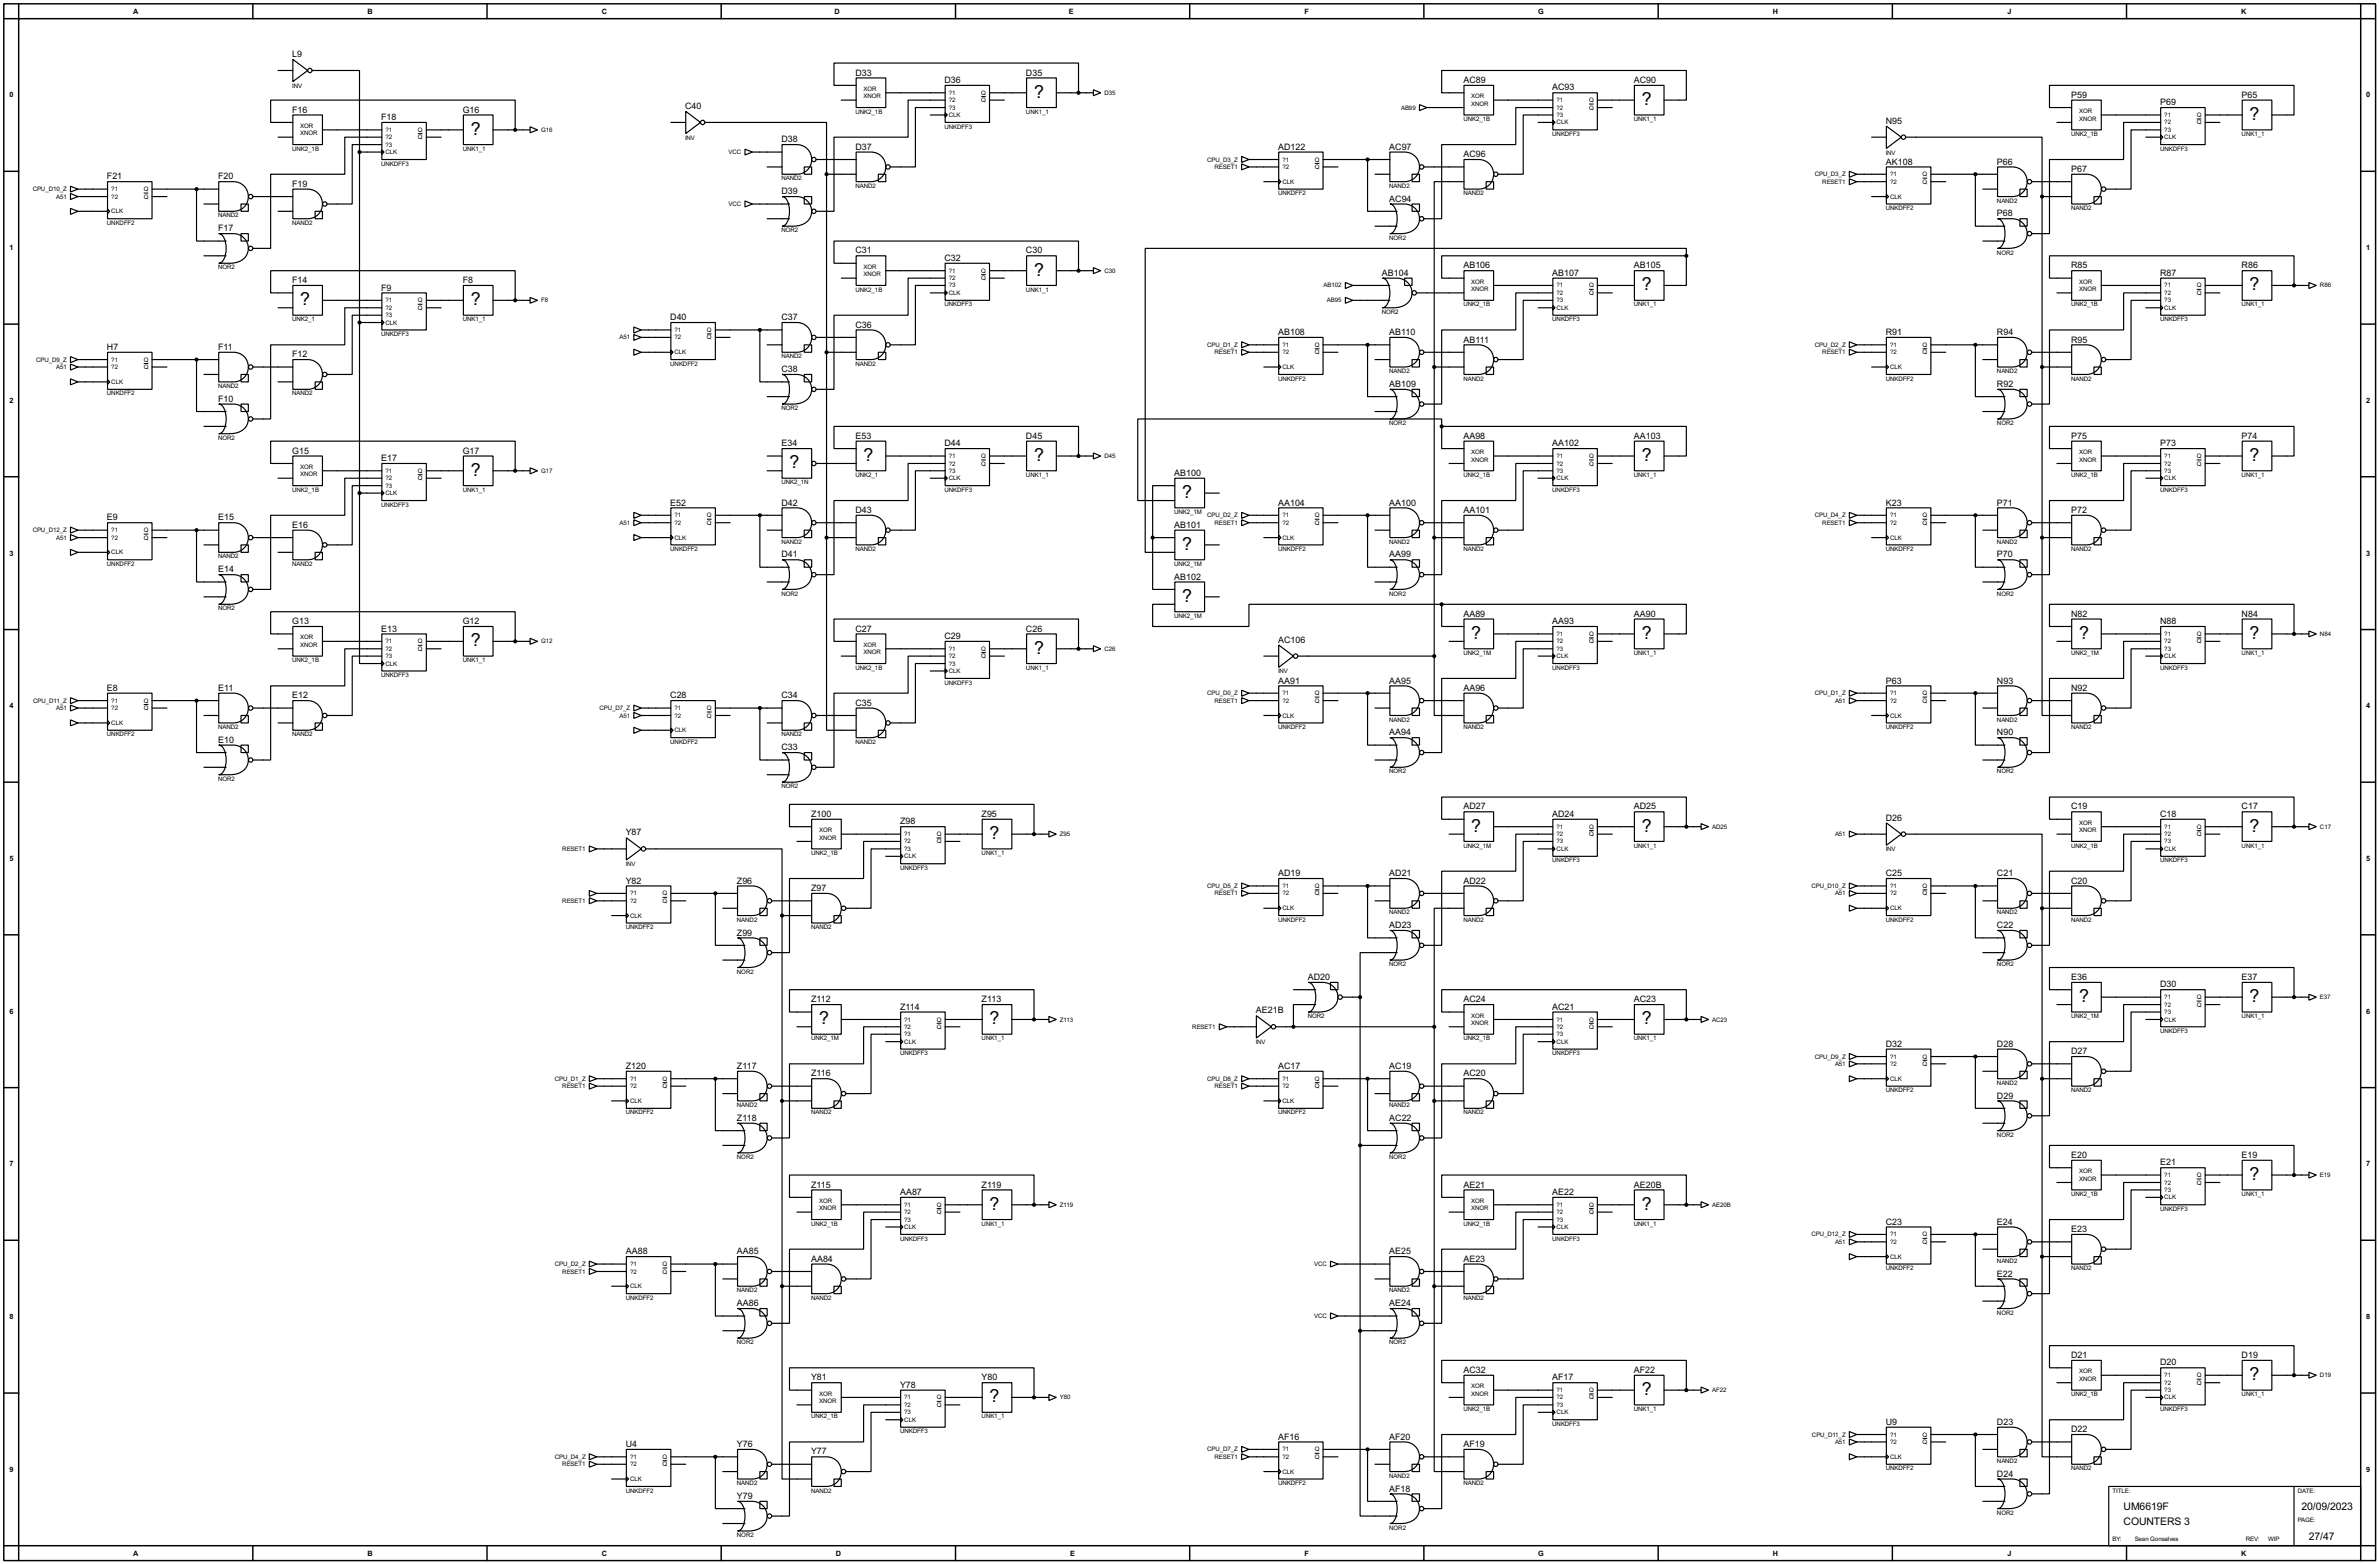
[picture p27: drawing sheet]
<svg xmlns="http://www.w3.org/2000/svg" width="815mm" height="536mm" viewBox="0 0 815 536" stroke-linecap="round" stroke-linejoin="round" font-family="sans-serif">
<defs><g id="words">
<g font-size="6.9">
<text x="354.4" y="33.4">?</text>
<text x="562.7" y="36">?</text>
<text x="770.9" y="41.1">?</text>
<text x="161.3" y="46.1">?</text>
<text x="354.4" y="94.5">?</text>
<text x="562.7" y="99.5">?</text>
<text x="770.9" y="99.5">?</text>
<text x="102.9" y="104.6">?</text>
<text x="161.3" y="104.6">?</text>
<text x="270.6" y="160.4">?</text>
<text x="296" y="158">?</text>
<text x="354.4" y="158">?</text>
<text x="562.7" y="158">?</text>
<text x="770.9" y="158">?</text>
<text x="161.3" y="163">?</text>
<text x="405.2" y="170.7">?</text>
<text x="405.2" y="188.4">?</text>
<text x="405.2" y="206.2">?</text>
<text x="161.3" y="221.5">?</text>
<text x="504.2" y="218.9">?</text>
<text x="562.7" y="218.9">?</text>
<text x="712.5" y="218.9">?</text>
<text x="770.9" y="218.9">?</text>
<text x="354.4" y="224">?</text>
<text x="339.1" y="287.5">?</text>
<text x="504.2" y="285">?</text>
<text x="562.7" y="285">?</text>
<text x="770.9" y="285">?</text>
<text x="712.5" y="343.4">?</text>
<text x="770.9" y="343.4">?</text>
<text x="280.7" y="351">?</text>
<text x="339.1" y="351">?</text>
<text x="562.7" y="351">?</text>
<text x="770.9" y="404.3">?</text>
<text x="339.1" y="414.5">?</text>
<text x="562.7" y="414.5">?</text>
<text x="770.9" y="472.9">?</text>
<text x="562.7" y="478">?</text>
<text x="339.1" y="480.5">?</text>
</g>
<g font-size="4">
<text x="727.8" y="517.5">UM6619F</text>
<text x="788.7" y="517.5">20/09/2023</text>
<text x="727.8" y="522.5">COUNTERS 3</text>
<text x="791.3" y="527.6">27/47</text>
</g>
<g font-size="3.4">
<text x="100.2" y="19.6">L9</text>
<text x="293.2" y="25.9">D33</text>
<text x="323.7" y="28.4">D36</text>
<text x="351.6" y="25.9">D35</text>
<text x="501.5" y="28.4">AC89</text>
<text x="559.9" y="28.4">AC90</text>
<text x="532" y="31">AC93</text>
<text x="709.8" y="33.5">P59</text>
<text x="768.2" y="33.5">P65</text>
<text x="100.2" y="38.6">F16</text>
<text x="130.7" y="41.1">F18</text>
<text x="158.6" y="38.6">G16</text>
<text x="234.8" y="37.4">C40</text>
<text x="740.3" y="36">P69</text>
<text x="646.3" y="42.4">N95</text>
<text x="267.8" y="48.7">D38</text>
<text x="293.2" y="51.3">D37</text>
<text x="438" y="51.3">AD122</text>
<text x="476.1" y="51.3">AC97</text>
<text x="501.5" y="53.8">AC96</text>
<text x="646.3" y="56.4">AK108</text>
<text x="684.4" y="56.4">P66</text>
<text x="709.8" y="58.9">P67</text>
<text x="36.7" y="61.4">F21</text>
<text x="74.8" y="61.4">F20</text>
<text x="100.2" y="64">F19</text>
<text x="267.8" y="66.5">D39</text>
<text x="476.1" y="69.1">AC94</text>
<text x="684.4" y="74.1">P68</text>
<text x="74.8" y="79.2">F17</text>
<text x="293.2" y="86.8">C31</text>
<text x="323.7" y="89.4">C32</text>
<text x="351.6" y="86.8">C30</text>
<text x="473.6" y="94.5">AB104</text>
<text x="501.5" y="92">AB106</text>
<text x="532" y="94.5">AB107</text>
<text x="559.9" y="92">AB105</text>
<text x="709.8" y="92">R85</text>
<text x="740.3" y="94.5">R87</text>
<text x="768.2" y="92">R86</text>
<text x="100.2" y="97">F14</text>
<text x="130.7" y="99.5">F9</text>
<text x="158.6" y="97">F8</text>
<text x="229.7" y="109.7">D40</text>
<text x="267.8" y="109.7">C37</text>
<text x="293.2" y="112.2">C36</text>
<text x="36.7" y="119.9">H7</text>
<text x="74.8" y="119.9">F11</text>
<text x="438" y="114.8">AB108</text>
<text x="476.1" y="114.8">AB110</text>
<text x="501.5" y="117.4">AB111</text>
<text x="646.3" y="114.8">R91</text>
<text x="684.4" y="114.8">R94</text>
<text x="709.8" y="117.4">R95</text>
<text x="100.2" y="122.4">F12</text>
<text x="267.8" y="127.5">C38</text>
<text x="74.8" y="137.6">F10</text>
<text x="476.1" y="132.6">AB109</text>
<text x="684.4" y="132.6">R92</text>
<text x="100.2" y="155.5">G15</text>
<text x="158.6" y="155.5">G17</text>
<text x="267.8" y="152.9">E34</text>
<text x="293.2" y="150.3">E53</text>
<text x="323.7" y="152.9">D44</text>
<text x="351.6" y="150.3">D45</text>
<text x="501.5" y="150.3">AA98</text>
<text x="532" y="152.9">AA102</text>
<text x="559.9" y="150.3">AA103</text>
<text x="709.8" y="150.3">P75</text>
<text x="740.3" y="152.9">P73</text>
<text x="768.2" y="150.3">P74</text>
<text x="130.7" y="158">E17</text>
<text x="402.4" y="163">AB100</text>
<text x="229.7" y="173.2">E52</text>
<text x="267.8" y="173.2">D42</text>
<text x="438" y="173.2">AA104</text>
<text x="476.1" y="173.2">AA100</text>
<text x="646.3" y="173.2">K23</text>
<text x="684.4" y="173.2">P71</text>
<text x="36.7" y="178.3">E9</text>
<text x="74.8" y="178.3">E15</text>
<text x="293.2" y="175.7">D43</text>
<text x="501.5" y="175.7">AA101</text>
<text x="709.8" y="175.7">P72</text>
<text x="100.2" y="180.9">E16</text>
<text x="402.4" y="180.9">AB101</text>
<text x="267.8" y="191">D41</text>
<text x="476.1" y="191">AA99</text>
<text x="684.4" y="191">P70</text>
<text x="74.8" y="196.1">E14</text>
<text x="402.4" y="198.6">AB102</text>
<text x="100.2" y="213.9">G13</text>
<text x="158.6" y="213.9">G12</text>
<text x="501.5" y="211.3">AA89</text>
<text x="532" y="213.9">AA93</text>
<text x="559.9" y="211.3">AA90</text>
<text x="709.8" y="211.3">N82</text>
<text x="740.3" y="213.9">N88</text>
<text x="768.2" y="211.3">N84</text>
<text x="130.7" y="216.4">E13</text>
<text x="293.2" y="216.4">C27</text>
<text x="323.7" y="219">C29</text>
<text x="351.6" y="216.4">C26</text>
<text x="438" y="220.2">AC106</text>
<text x="36.7" y="236.7">E8</text>
<text x="74.8" y="236.7">E11</text>
<text x="100.2" y="239.3">E12</text>
<text x="229.7" y="239.3">C28</text>
<text x="267.8" y="239.3">C34</text>
<text x="438" y="234.2">AA91</text>
<text x="476.1" y="234.2">AA95</text>
<text x="501.5" y="236.7">AA96</text>
<text x="646.3" y="234.2">P63</text>
<text x="684.4" y="234.2">N93</text>
<text x="709.8" y="236.7">N92</text>
<text x="293.2" y="241.8">C35</text>
<text x="476.1" y="252">AA94</text>
<text x="684.4" y="252">N90</text>
<text x="74.8" y="254.5">E10</text>
<text x="267.8" y="257.1">C33</text>
<text x="278" y="279.9">Z100</text>
<text x="336.4" y="279.9">Z95</text>
<text x="501.5" y="277.4">AD27</text>
<text x="532" y="279.9">AD24</text>
<text x="559.9" y="277.4">AD25</text>
<text x="646.3" y="281.2">D26</text>
<text x="709.8" y="277.4">C19</text>
<text x="740.3" y="279.9">C18</text>
<text x="768.2" y="277.4">C17</text>
<text x="214.5" y="286.3">Y87</text>
<text x="308.5" y="282.5">Z98</text>
<text x="214.5" y="302.8">Y82</text>
<text x="252.6" y="302.8">Z96</text>
<text x="278" y="305.3">Z97</text>
<text x="438" y="300.2">AD19</text>
<text x="476.1" y="300.2">AD21</text>
<text x="501.5" y="302.8">AD22</text>
<text x="646.3" y="300.2">C25</text>
<text x="684.4" y="300.2">C21</text>
<text x="709.8" y="302.8">C20</text>
<text x="252.6" y="320.6">Z99</text>
<text x="476.1" y="318">AD23</text>
<text x="684.4" y="318">C22</text>
<text x="448.2" y="335.8">AD20</text>
<text x="709.8" y="335.8">E36</text>
<text x="768.2" y="335.8">E37</text>
<text x="740.3" y="338.3">D30</text>
<text x="278" y="343.4">Z112</text>
<text x="308.5" y="346">Z114</text>
<text x="336.4" y="343.4">Z113</text>
<text x="430.4" y="347.2">AE21B</text>
<text x="501.5" y="343.4">AC24</text>
<text x="532" y="346">AC21</text>
<text x="559.9" y="343.4">AC23</text>
<text x="646.3" y="358.7">D32</text>
<text x="684.4" y="358.7">D28</text>
<text x="709.8" y="361.2">D27</text>
<text x="214.5" y="366.3">Z120</text>
<text x="252.6" y="366.3">Z117</text>
<text x="278" y="368.8">Z116</text>
<text x="438" y="366.3">AC17</text>
<text x="476.1" y="366.3">AC19</text>
<text x="501.5" y="368.8">AC20</text>
<text x="684.4" y="376.4">D29</text>
<text x="252.6" y="384.1">Z118</text>
<text x="476.1" y="384.1">AC22</text>
<text x="709.8" y="396.8">E20</text>
<text x="740.3" y="399.3">E21</text>
<text x="768.2" y="396.8">E19</text>
<text x="278" y="406.9">Z115</text>
<text x="336.4" y="406.9">Z119</text>
<text x="501.5" y="406.9">AE21</text>
<text x="559.9" y="406.9">AE20B</text>
<text x="308.5" y="409.5">AA87</text>
<text x="532" y="409.5">AE22</text>
<text x="646.3" y="419.6">C23</text>
<text x="684.4" y="419.6">E24</text>
<text x="709.8" y="422.2">E23</text>
<text x="214.5" y="429.8">AA88</text>
<text x="252.6" y="429.8">AA85</text>
<text x="476.1" y="429.8">AE25</text>
<text x="278" y="432.3">AA84</text>
<text x="501.5" y="432.3">AE23</text>
<text x="684.4" y="437.4">E22</text>
<text x="252.6" y="447.6">AA86</text>
<text x="476.1" y="447.6">AE24</text>
<text x="709.8" y="465.3">D21</text>
<text x="740.3" y="467.9">D20</text>
<text x="768.2" y="465.3">D19</text>
<text x="278" y="473">Y81</text>
<text x="336.4" y="473">Y80</text>
<text x="501.5" y="470.4">AC32</text>
<text x="532" y="473">AF17</text>
<text x="559.9" y="470.4">AF22</text>
<text x="308.5" y="475.5">Y78</text>
<text x="646.3" y="488.2">U9</text>
<text x="684.4" y="488.2">D23</text>
<text x="709.8" y="490.7">D22</text>
<text x="214.5" y="495.8">U4</text>
<text x="252.6" y="495.8">Y76</text>
<text x="438" y="493.3">AF16</text>
<text x="476.1" y="493.3">AF20</text>
<text x="501.5" y="495.8">AF19</text>
<text x="278" y="498.4">Y77</text>
<text x="684.4" y="506">D24</text>
<text x="252.6" y="513.6">Y79</text>
<text x="476.1" y="511.1">AF18</text>
</g>
<g font-size="2.8">
<text x="45.7" y="4.7">A</text>
<text x="126" y="4.7">B</text>
<text x="206.2" y="4.7">C</text>
<text x="286" y="4.7">D</text>
<text x="366.3" y="4.7">E</text>
<text x="447.1" y="4.7">F</text>
<text x="527.2" y="4.7">G</text>
<text x="607.5" y="4.7">H</text>
<text x="688" y="4.7">J</text>
<text x="768.1" y="4.7">K</text>
<text x="3.2" y="33.4">0</text>
<text x="810.9" y="33.4">0</text>
<text x="3.2" y="85.7">1</text>
<text x="810.9" y="85.7">1</text>
<text x="3.2" y="138.1">2</text>
<text x="810.9" y="138.1">2</text>
<text x="3.2" y="190.4">3</text>
<text x="810.9" y="190.4">3</text>
<text x="3.2" y="242.7">4</text>
<text x="810.9" y="242.7">4</text>
<text x="3.2" y="295">5</text>
<text x="810.9" y="295">5</text>
<text x="3.2" y="347.4">6</text>
<text x="810.9" y="347.4">6</text>
<text x="3.2" y="399.7">7</text>
<text x="810.9" y="399.7">7</text>
<text x="3.2" y="452">8</text>
<text x="810.9" y="452">8</text>
<text x="3.2" y="504.3">9</text>
<text x="810.9" y="504.3">9</text>
<text x="45.7" y="533">A</text>
<text x="126" y="533">B</text>
<text x="206.2" y="533">C</text>
<text x="286.5" y="533">D</text>
<text x="366.8" y="533">E</text>
<text x="447.1" y="533">F</text>
<text x="527.2" y="533">G</text>
<text x="607.5" y="533">H</text>
<text x="688" y="533">J</text>
<text x="768.1" y="533">K</text>
</g>
<g font-size="2.4">
<text x="100.2" y="30.1">INV</text>
<text x="296" y="31.1">XOR</text>
<text x="296" y="33.7">XNOR</text>
<text x="325.2" y="32.5">?1</text>
<text x="325.2" y="35">?2</text>
<text x="336.3" y="35">Q</text>
<text x="336.3" y="32.5">Q</text>
<text x="378.5" y="32.5">D35</text>
<text x="504.2" y="33.7">XOR</text>
<text x="533.5" y="35">?1</text>
<text x="544.6" y="35">Q</text>
<text x="293.2" y="38.9">UNK2_1B</text>
<text x="325.2" y="40.1">CLK</text>
<text x="325.2" y="37.5">?3</text>
<text x="351.6" y="38.9">UNK1_1</text>
<text x="480.2" y="37.5">AB99</text>
<text x="501.5" y="41.5">UNK2_1B</text>
<text x="504.2" y="36.2">XNOR</text>
<text x="533.5" y="37.5">?2</text>
<text x="533.5" y="40.1">?3</text>
<text x="544.6" y="37.5">Q</text>
<text x="559.9" y="41.5">UNK1_1</text>
<text x="712.5" y="38.8">XOR</text>
<text x="712.5" y="41.3">XNOR</text>
<text x="741.7" y="40.1">?1</text>
<text x="752.8" y="40.1">Q</text>
<text x="102.9" y="43.8">XOR</text>
<text x="102.9" y="46.4">XNOR</text>
<text x="132.1" y="45.2">?1</text>
<text x="132.1" y="47.7">?2</text>
<text x="143.2" y="47.7">Q</text>
<text x="143.2" y="45.2">Q</text>
<text x="185.5" y="45.2">G16</text>
<text x="234.8" y="47.9">INV</text>
<text x="323.7" y="44.1">UNKDFF3</text>
<text x="532" y="46.6">UNKDFF3</text>
<text x="533.5" y="42.7">CLK</text>
<text x="709.8" y="46.6">UNK2_1B</text>
<text x="741.7" y="47.7">CLK</text>
<text x="741.7" y="42.7">?2</text>
<text x="741.7" y="45.2">?3</text>
<text x="752.8" y="42.7">Q</text>
<text x="768.2" y="46.6">UNK1_1</text>
<text x="100.2" y="51.6">UNK2_1B</text>
<text x="132.1" y="52.8">CLK</text>
<text x="132.1" y="50.2">?3</text>
<text x="158.6" y="51.6">UNK1_1</text>
<text x="249.7" y="52.8">VCC</text>
<text x="646.3" y="52.9">INV</text>
<text x="740.3" y="51.6">UNKDFF3</text>
<text x="130.7" y="56.8">UNKDFF3</text>
<text x="413.7" y="55.4">CPU_D3_Z</text>
<text x="416.2" y="57.9">RESET1</text>
<text x="439.5" y="55.4">?1</text>
<text x="439.5" y="57.9">?2</text>
<text x="450.6" y="57.9">Q</text>
<text x="450.6" y="55.4">Q</text>
<text x="11.2" y="65.5">CPU_D10_Z</text>
<text x="38.2" y="65.5">?1</text>
<text x="49.3" y="65.5">Q</text>
<text x="267.8" y="61.8">NAND2</text>
<text x="293.2" y="64.3">NAND2</text>
<text x="439.5" y="62.9">CLK</text>
<text x="476.1" y="64.3">NAND2</text>
<text x="622" y="60.4">CPU_D3_Z</text>
<text x="624.5" y="62.9">RESET1</text>
<text x="647.8" y="60.4">?1</text>
<text x="647.8" y="62.9">?2</text>
<text x="658.9" y="62.9">Q</text>
<text x="658.9" y="60.4">Q</text>
<text x="19.3" y="68.1">A51</text>
<text x="38.2" y="68.1">?2</text>
<text x="49.3" y="68.1">Q</text>
<text x="249.7" y="70.6">VCC</text>
<text x="438" y="66.9">UNKDFF2</text>
<text x="501.5" y="66.9">NAND2</text>
<text x="646.3" y="72">UNKDFF2</text>
<text x="647.8" y="68.1">CLK</text>
<text x="684.4" y="69.5">NAND2</text>
<text x="709.8" y="72">NAND2</text>
<text x="36.7" y="77">UNKDFF2</text>
<text x="38.2" y="73.1">CLK</text>
<text x="74.8" y="74.5">NAND2</text>
<text x="100.2" y="77">NAND2</text>
<text x="267.8" y="79.6">NOR2</text>
<text x="476.1" y="82.2">NOR2</text>
<text x="684.4" y="87.2">NOR2</text>
<text x="74.8" y="92.3">NOR2</text>
<text x="296" y="92.1">XOR</text>
<text x="296" y="94.6">XNOR</text>
<text x="325.2" y="93.5">?1</text>
<text x="325.2" y="96">?2</text>
<text x="336.3" y="96">Q</text>
<text x="336.3" y="93.5">Q</text>
<text x="378.5" y="93.5">C30</text>
<text x="293.2" y="99.9">UNK2_1B</text>
<text x="325.2" y="101">CLK</text>
<text x="325.2" y="98.5">?3</text>
<text x="351.6" y="99.9">UNK1_1</text>
<text x="453.6" y="98.5">AB102</text>
<text x="504.2" y="97.2">XOR</text>
<text x="504.2" y="99.7">XNOR</text>
<text x="533.5" y="98.5">?1</text>
<text x="533.5" y="101">?2</text>
<text x="544.6" y="101">Q</text>
<text x="544.6" y="98.5">Q</text>
<text x="712.5" y="97.2">XOR</text>
<text x="712.5" y="99.7">XNOR</text>
<text x="741.7" y="98.5">?1</text>
<text x="741.7" y="101">?2</text>
<text x="752.8" y="101">Q</text>
<text x="752.8" y="98.5">Q</text>
<text x="795.1" y="98.5">R86</text>
<text x="132.1" y="103.6">?1</text>
<text x="132.1" y="106.2">?2</text>
<text x="143.2" y="106.2">Q</text>
<text x="143.2" y="103.6">Q</text>
<text x="185.5" y="103.6">F8</text>
<text x="323.7" y="105">UNKDFF3</text>
<text x="454.8" y="103.6">AB95</text>
<text x="473.6" y="107.6">NOR2</text>
<text x="501.5" y="105">UNK2_1B</text>
<text x="533.5" y="106.2">CLK</text>
<text x="533.5" y="103.6">?3</text>
<text x="559.9" y="105">UNK1_1</text>
<text x="709.8" y="105">UNK2_1B</text>
<text x="741.7" y="106.2">CLK</text>
<text x="741.7" y="103.6">?3</text>
<text x="768.2" y="105">UNK1_1</text>
<text x="100.2" y="110.1">UNK2_1</text>
<text x="132.1" y="111.2">CLK</text>
<text x="132.1" y="108.7">?3</text>
<text x="158.6" y="110.1">UNK1_1</text>
<text x="231.2" y="113.7">?1</text>
<text x="242.3" y="113.7">Q</text>
<text x="532" y="110.1">UNKDFF3</text>
<text x="740.3" y="110.1">UNKDFF3</text>
<text x="130.7" y="115.1">UNKDFF3</text>
<text x="212.3" y="116.3">A51</text>
<text x="231.2" y="116.3">?2</text>
<text x="242.3" y="116.3">Q</text>
<text x="413.7" y="118.9">CPU_D1_Z</text>
<text x="439.5" y="118.9">?1</text>
<text x="450.6" y="118.9">Q</text>
<text x="622" y="118.9">CPU_D2_Z</text>
<text x="647.8" y="118.9">?1</text>
<text x="658.9" y="118.9">Q</text>
<text x="12.4" y="123.9">CPU_D9_Z</text>
<text x="38.2" y="123.9">?1</text>
<text x="49.3" y="123.9">Q</text>
<text x="229.7" y="125.3">UNKDFF2</text>
<text x="231.2" y="121.4">CLK</text>
<text x="267.8" y="122.8">NAND2</text>
<text x="293.2" y="125.3">NAND2</text>
<text x="416.2" y="121.4">RESET1</text>
<text x="439.5" y="121.4">?2</text>
<text x="450.6" y="121.4">Q</text>
<text x="624.5" y="121.4">RESET1</text>
<text x="647.8" y="121.4">?2</text>
<text x="658.9" y="121.4">Q</text>
<text x="19.3" y="126.4">A51</text>
<text x="38.2" y="131.6">CLK</text>
<text x="38.2" y="126.4">?2</text>
<text x="49.3" y="126.4">Q</text>
<text x="438" y="130.4">UNKDFF2</text>
<text x="439.5" y="126.4">CLK</text>
<text x="476.1" y="127.8">NAND2</text>
<text x="501.5" y="130.4">NAND2</text>
<text x="646.3" y="130.4">UNKDFF2</text>
<text x="647.8" y="126.4">CLK</text>
<text x="684.4" y="127.8">NAND2</text>
<text x="709.8" y="130.4">NAND2</text>
<text x="36.7" y="135.5">UNKDFF2</text>
<text x="74.8" y="133">NAND2</text>
<text x="100.2" y="135.5">NAND2</text>
<text x="267.8" y="140.5">NOR2</text>
<text x="476.1" y="145.7">NOR2</text>
<text x="684.4" y="145.7">NOR2</text>
<text x="74.8" y="150.7">NOR2</text>
<text x="504.2" y="155.6">XOR</text>
<text x="712.5" y="155.6">XOR</text>
<text x="102.9" y="160.7">XOR</text>
<text x="325.2" y="157">?1</text>
<text x="325.2" y="159.5">?2</text>
<text x="336.3" y="159.5">Q</text>
<text x="336.3" y="157">Q</text>
<text x="378.5" y="157">D45</text>
<text x="504.2" y="158.1">XNOR</text>
<text x="533.5" y="157">?1</text>
<text x="533.5" y="159.5">?2</text>
<text x="544.6" y="159.5">Q</text>
<text x="544.6" y="157">Q</text>
<text x="712.5" y="158.1">XNOR</text>
<text x="741.7" y="157">?1</text>
<text x="741.7" y="159.5">?2</text>
<text x="752.8" y="159.5">Q</text>
<text x="752.8" y="157">Q</text>
<text x="102.9" y="163.2">XNOR</text>
<text x="132.1" y="162">?1</text>
<text x="132.1" y="164.5">?2</text>
<text x="132.1" y="167.1">?3</text>
<text x="143.2" y="164.5">Q</text>
<text x="143.2" y="162">Q</text>
<text x="185.5" y="162">G17</text>
<text x="267.8" y="165.9">UNK2_1N</text>
<text x="293.2" y="163.4">UNK2_1</text>
<text x="325.2" y="164.5">CLK</text>
<text x="325.2" y="162">?3</text>
<text x="351.6" y="163.4">UNK1_1</text>
<text x="501.5" y="163.4">UNK2_1B</text>
<text x="533.5" y="164.5">CLK</text>
<text x="533.5" y="162">?3</text>
<text x="559.9" y="163.4">UNK1_1</text>
<text x="709.8" y="163.4">UNK2_1B</text>
<text x="741.7" y="164.5">CLK</text>
<text x="741.7" y="162">?3</text>
<text x="768.2" y="163.4">UNK1_1</text>
<text x="100.2" y="168.5">UNK2_1B</text>
<text x="130.7" y="173.6">UNKDFF3</text>
<text x="132.1" y="169.7">CLK</text>
<text x="158.6" y="168.5">UNK1_1</text>
<text x="323.7" y="168.5">UNKDFF3</text>
<text x="532" y="168.5">UNKDFF3</text>
<text x="740.3" y="168.5">UNKDFF3</text>
<text x="212.3" y="179.8">A51</text>
<text x="231.2" y="177.3">?1</text>
<text x="231.2" y="179.8">?2</text>
<text x="242.3" y="179.8">Q</text>
<text x="242.3" y="177.3">Q</text>
<text x="402.4" y="176.1">UNK2_1M</text>
<text x="413.7" y="177.3">CPU_D2_Z</text>
<text x="416.2" y="179.8">RESET1</text>
<text x="439.5" y="177.3">?1</text>
<text x="439.5" y="179.8">?2</text>
<text x="450.6" y="179.8">Q</text>
<text x="450.6" y="177.3">Q</text>
<text x="622" y="177.3">CPU_D4_Z</text>
<text x="624.5" y="179.8">RESET1</text>
<text x="647.8" y="177.3">?1</text>
<text x="647.8" y="179.8">?2</text>
<text x="658.9" y="179.8">Q</text>
<text x="658.9" y="177.3">Q</text>
<text x="11.2" y="182.4">CPU_D12_Z</text>
<text x="19.3" y="184.9">A51</text>
<text x="38.2" y="182.4">?1</text>
<text x="38.2" y="184.9">?2</text>
<text x="49.3" y="184.9">Q</text>
<text x="49.3" y="182.4">Q</text>
<text x="231.2" y="184.9">CLK</text>
<text x="439.5" y="184.9">CLK</text>
<text x="647.8" y="184.9">CLK</text>
<text x="38.2" y="190">CLK</text>
<text x="74.8" y="191.4">NAND2</text>
<text x="229.7" y="188.8">UNKDFF2</text>
<text x="267.8" y="186.3">NAND2</text>
<text x="293.2" y="188.8">NAND2</text>
<text x="438" y="188.8">UNKDFF2</text>
<text x="476.1" y="186.3">NAND2</text>
<text x="501.5" y="188.8">NAND2</text>
<text x="646.3" y="188.8">UNKDFF2</text>
<text x="684.4" y="186.3">NAND2</text>
<text x="709.8" y="188.8">NAND2</text>
<text x="36.7" y="193.9">UNKDFF2</text>
<text x="100.2" y="193.9">NAND2</text>
<text x="402.4" y="193.9">UNK2_1M</text>
<text x="74.8" y="209.2">NOR2</text>
<text x="267.8" y="204.1">NOR2</text>
<text x="476.1" y="204.1">NOR2</text>
<text x="684.4" y="204.1">NOR2</text>
<text x="402.4" y="211.7">UNK2_1M</text>
<text x="102.9" y="219.1">XOR</text>
<text x="102.9" y="221.7">XNOR</text>
<text x="132.1" y="220.5">?1</text>
<text x="143.2" y="220.5">Q</text>
<text x="185.5" y="220.5">G12</text>
<text x="296" y="221.7">XOR</text>
<text x="533.5" y="217.9">?1</text>
<text x="533.5" y="220.5">?2</text>
<text x="544.6" y="220.5">Q</text>
<text x="544.6" y="217.9">Q</text>
<text x="741.7" y="217.9">?1</text>
<text x="741.7" y="220.5">?2</text>
<text x="752.8" y="220.5">Q</text>
<text x="752.8" y="217.9">Q</text>
<text x="795.1" y="217.9">N84</text>
<text x="100.2" y="226.9">UNK2_1B</text>
<text x="132.1" y="223">?2</text>
<text x="132.1" y="225.5">?3</text>
<text x="143.2" y="223">Q</text>
<text x="158.6" y="226.9">UNK1_1</text>
<text x="296" y="224.2">XNOR</text>
<text x="325.2" y="223">?1</text>
<text x="325.2" y="225.5">?2</text>
<text x="336.3" y="225.5">Q</text>
<text x="336.3" y="223">Q</text>
<text x="378.5" y="223">C26</text>
<text x="501.5" y="224.4">UNK2_1M</text>
<text x="533.5" y="225.5">CLK</text>
<text x="533.5" y="223">?3</text>
<text x="559.9" y="224.4">UNK1_1</text>
<text x="709.8" y="224.4">UNK2_1M</text>
<text x="741.7" y="225.5">CLK</text>
<text x="741.7" y="223">?3</text>
<text x="768.2" y="224.4">UNK1_1</text>
<text x="130.7" y="232">UNKDFF3</text>
<text x="132.1" y="228.1">CLK</text>
<text x="293.2" y="229.5">UNK2_1B</text>
<text x="325.2" y="230.6">CLK</text>
<text x="325.2" y="228.1">?3</text>
<text x="351.6" y="229.5">UNK1_1</text>
<text x="438" y="230.8">INV</text>
<text x="532" y="229.5">UNKDFF3</text>
<text x="740.3" y="229.5">UNKDFF3</text>
<text x="323.7" y="234.6">UNKDFF3</text>
<text x="413.7" y="238.2">CPU_D0_Z</text>
<text x="439.5" y="238.2">?1</text>
<text x="450.6" y="238.2">Q</text>
<text x="622" y="238.2">CPU_D1_Z</text>
<text x="647.8" y="238.2">?1</text>
<text x="658.9" y="238.2">Q</text>
<text x="11.4" y="240.8">CPU_D11_Z</text>
<text x="19.3" y="243.3">A51</text>
<text x="38.2" y="240.8">?1</text>
<text x="38.2" y="243.3">?2</text>
<text x="49.3" y="243.3">Q</text>
<text x="49.3" y="240.8">Q</text>
<text x="205.4" y="243.3">CPU_D7_Z</text>
<text x="212.3" y="245.9">A51</text>
<text x="231.2" y="243.3">?1</text>
<text x="231.2" y="245.9">?2</text>
<text x="242.3" y="245.9">Q</text>
<text x="242.3" y="243.3">Q</text>
<text x="416.2" y="240.8">RESET1</text>
<text x="439.5" y="245.9">CLK</text>
<text x="439.5" y="240.8">?2</text>
<text x="450.6" y="240.8">Q</text>
<text x="628.9" y="240.8">A51</text>
<text x="647.8" y="245.9">CLK</text>
<text x="647.8" y="240.8">?2</text>
<text x="658.9" y="240.8">Q</text>
<text x="38.2" y="248.4">CLK</text>
<text x="74.8" y="249.8">NAND2</text>
<text x="231.2" y="250.9">CLK</text>
<text x="438" y="249.8">UNKDFF2</text>
<text x="476.1" y="247.3">NAND2</text>
<text x="501.5" y="249.8">NAND2</text>
<text x="646.3" y="249.8">UNKDFF2</text>
<text x="684.4" y="247.3">NAND2</text>
<text x="709.8" y="249.8">NAND2</text>
<text x="36.7" y="252.3">UNKDFF2</text>
<text x="100.2" y="252.3">NAND2</text>
<text x="229.7" y="254.9">UNKDFF2</text>
<text x="267.8" y="252.3">NAND2</text>
<text x="293.2" y="254.9">NAND2</text>
<text x="74.8" y="267.6">NOR2</text>
<text x="476.1" y="265">NOR2</text>
<text x="684.4" y="265">NOR2</text>
<text x="267.8" y="270.1">NOR2</text>
<text x="280.7" y="285.2">XOR</text>
<text x="280.7" y="287.7">XNOR</text>
<text x="309.9" y="286.5">?1</text>
<text x="321" y="286.5">Q</text>
<text x="363.3" y="286.5">Z95</text>
<text x="533.5" y="284">?1</text>
<text x="533.5" y="286.5">?2</text>
<text x="544.6" y="286.5">Q</text>
<text x="544.6" y="284">Q</text>
<text x="586.8" y="284">AD25</text>
<text x="628.9" y="286.5">A51</text>
<text x="712.5" y="282.6">XOR</text>
<text x="712.5" y="285.2">XNOR</text>
<text x="741.7" y="284">?1</text>
<text x="741.7" y="286.5">?2</text>
<text x="752.8" y="286.5">Q</text>
<text x="752.8" y="284">Q</text>
<text x="795.1" y="284">C17</text>
<text x="192.7" y="291.6">RESET1</text>
<text x="278" y="293">UNK2_1B</text>
<text x="309.9" y="289">?2</text>
<text x="309.9" y="291.6">?3</text>
<text x="321" y="289">Q</text>
<text x="336.4" y="293">UNK1_1</text>
<text x="501.5" y="290.4">UNK2_1M</text>
<text x="533.5" y="291.6">CLK</text>
<text x="533.5" y="289">?3</text>
<text x="559.9" y="290.4">UNK1_1</text>
<text x="646.3" y="291.7">INV</text>
<text x="709.8" y="290.4">UNK2_1B</text>
<text x="741.7" y="291.6">CLK</text>
<text x="741.7" y="289">?3</text>
<text x="768.2" y="290.4">UNK1_1</text>
<text x="214.5" y="296.8">INV</text>
<text x="308.5" y="298.1">UNKDFF3</text>
<text x="309.9" y="294.1">CLK</text>
<text x="532" y="295.5">UNKDFF3</text>
<text x="740.3" y="295.5">UNKDFF3</text>
<text x="413.7" y="304.3">CPU_D5_Z</text>
<text x="439.5" y="304.3">?1</text>
<text x="450.6" y="304.3">Q</text>
<text x="620.8" y="304.3">CPU_D10_Z</text>
<text x="647.8" y="304.3">?1</text>
<text x="658.9" y="304.3">Q</text>
<text x="192.7" y="309.4">RESET1</text>
<text x="216" y="306.8">?1</text>
<text x="216" y="309.4">?2</text>
<text x="227.1" y="309.4">Q</text>
<text x="227.1" y="306.8">Q</text>
<text x="416.2" y="306.8">RESET1</text>
<text x="439.5" y="311.9">CLK</text>
<text x="439.5" y="306.8">?2</text>
<text x="450.6" y="306.8">Q</text>
<text x="628.9" y="306.8">A51</text>
<text x="647.8" y="311.9">CLK</text>
<text x="647.8" y="306.8">?2</text>
<text x="658.9" y="306.8">Q</text>
<text x="216" y="314.4">CLK</text>
<text x="252.6" y="315.8">NAND2</text>
<text x="438" y="315.8">UNKDFF2</text>
<text x="476.1" y="313.3">NAND2</text>
<text x="501.5" y="315.8">NAND2</text>
<text x="646.3" y="315.8">UNKDFF2</text>
<text x="684.4" y="313.3">NAND2</text>
<text x="709.8" y="315.8">NAND2</text>
<text x="214.5" y="318.4">UNKDFF2</text>
<text x="278" y="318.4">NAND2</text>
<text x="252.6" y="333.6">NOR2</text>
<text x="476.1" y="331.1">NOR2</text>
<text x="684.4" y="331.1">NOR2</text>
<text x="741.7" y="342.4">?1</text>
<text x="741.7" y="344.9">?2</text>
<text x="741.7" y="347.5">?3</text>
<text x="752.8" y="344.9">Q</text>
<text x="752.8" y="342.4">Q</text>
<text x="795.1" y="342.4">E37</text>
<text x="309.9" y="350">?1</text>
<text x="309.9" y="352.5">?2</text>
<text x="321" y="352.5">Q</text>
<text x="321" y="350">Q</text>
<text x="363.3" y="350">Z113</text>
<text x="408.6" y="352.5">RESET1</text>
<text x="448.2" y="348.9">NOR2</text>
<text x="504.2" y="348.7">XOR</text>
<text x="504.2" y="351.2">XNOR</text>
<text x="533.5" y="350">?1</text>
<text x="533.5" y="352.5">?2</text>
<text x="544.6" y="352.5">Q</text>
<text x="544.6" y="350">Q</text>
<text x="586.8" y="350">AC23</text>
<text x="709.8" y="348.9">UNK2_1M</text>
<text x="740.3" y="353.9">UNKDFF3</text>
<text x="741.7" y="350">CLK</text>
<text x="768.2" y="348.9">UNK1_1</text>
<text x="278" y="356.5">UNK2_1M</text>
<text x="309.9" y="357.6">CLK</text>
<text x="309.9" y="355.1">?3</text>
<text x="336.4" y="356.5">UNK1_1</text>
<text x="430.4" y="357.8">INV</text>
<text x="501.5" y="356.5">UNK2_1B</text>
<text x="533.5" y="357.6">CLK</text>
<text x="533.5" y="355.1">?3</text>
<text x="559.9" y="356.5">UNK1_1</text>
<text x="308.5" y="361.6">UNKDFF3</text>
<text x="532" y="361.6">UNKDFF3</text>
<text x="622" y="362.7">CPU_D9_Z</text>
<text x="628.9" y="365.2">A51</text>
<text x="647.8" y="362.7">?1</text>
<text x="647.8" y="365.2">?2</text>
<text x="658.9" y="365.2">Q</text>
<text x="658.9" y="362.7">Q</text>
<text x="190.1" y="370.3">CPU_D1_Z</text>
<text x="216" y="370.3">?1</text>
<text x="227.1" y="370.3">Q</text>
<text x="413.7" y="370.3">CPU_D8_Z</text>
<text x="439.5" y="370.3">?1</text>
<text x="450.6" y="370.3">Q</text>
<text x="647.8" y="370.3">CLK</text>
<text x="684.4" y="371.7">NAND2</text>
<text x="192.7" y="372.9">RESET1</text>
<text x="216" y="377.9">CLK</text>
<text x="216" y="372.9">?2</text>
<text x="227.1" y="372.9">Q</text>
<text x="416.2" y="372.9">RESET1</text>
<text x="439.5" y="377.9">CLK</text>
<text x="439.5" y="372.9">?2</text>
<text x="450.6" y="372.9">Q</text>
<text x="646.3" y="374.3">UNKDFF2</text>
<text x="709.8" y="374.3">NAND2</text>
<text x="214.5" y="381.9">UNKDFF2</text>
<text x="252.6" y="379.3">NAND2</text>
<text x="278" y="381.9">NAND2</text>
<text x="438" y="381.9">UNKDFF2</text>
<text x="476.1" y="379.3">NAND2</text>
<text x="501.5" y="381.9">NAND2</text>
<text x="684.4" y="389.5">NOR2</text>
<text x="252.6" y="397.1">NOR2</text>
<text x="476.1" y="397.1">NOR2</text>
<text x="712.5" y="402">XOR</text>
<text x="712.5" y="404.5">XNOR</text>
<text x="741.7" y="403.3">?1</text>
<text x="741.7" y="405.9">?2</text>
<text x="752.8" y="405.9">Q</text>
<text x="752.8" y="403.3">Q</text>
<text x="795.1" y="403.3">E19</text>
<text x="280.7" y="412.2">XOR</text>
<text x="309.9" y="413.5">?1</text>
<text x="321" y="413.5">Q</text>
<text x="363.3" y="413.5">Z119</text>
<text x="504.2" y="412.2">XOR</text>
<text x="533.5" y="413.5">?1</text>
<text x="544.6" y="413.5">Q</text>
<text x="586.8" y="413.5">AE20B</text>
<text x="709.8" y="409.8">UNK2_1B</text>
<text x="741.7" y="411">CLK</text>
<text x="741.7" y="408.4">?3</text>
<text x="768.2" y="409.8">UNK1_1</text>
<text x="278" y="420">UNK2_1B</text>
<text x="280.7" y="414.7">XNOR</text>
<text x="309.9" y="416">?2</text>
<text x="309.9" y="418.6">?3</text>
<text x="321" y="416">Q</text>
<text x="336.4" y="420">UNK1_1</text>
<text x="501.5" y="420">UNK2_1B</text>
<text x="504.2" y="414.7">XNOR</text>
<text x="533.5" y="416">?2</text>
<text x="533.5" y="418.6">?3</text>
<text x="544.6" y="416">Q</text>
<text x="559.9" y="420">UNK1_1</text>
<text x="740.3" y="414.9">UNKDFF3</text>
<text x="308.5" y="425.1">UNKDFF3</text>
<text x="309.9" y="421.1">CLK</text>
<text x="532" y="425.1">UNKDFF3</text>
<text x="533.5" y="421.1">CLK</text>
<text x="620.8" y="423.7">CPU_D12_Z</text>
<text x="647.8" y="423.7">?1</text>
<text x="658.9" y="423.7">Q</text>
<text x="628.9" y="426.2">A51</text>
<text x="647.8" y="431.3">CLK</text>
<text x="647.8" y="426.2">?2</text>
<text x="658.9" y="426.2">Q</text>
<text x="190.1" y="433.8">CPU_D2_Z</text>
<text x="192.7" y="436.4">RESET1</text>
<text x="216" y="433.8">?1</text>
<text x="216" y="436.4">?2</text>
<text x="227.1" y="436.4">Q</text>
<text x="227.1" y="433.8">Q</text>
<text x="450.4" y="433.8">VCC</text>
<text x="646.3" y="435.2">UNKDFF2</text>
<text x="684.4" y="432.7">NAND2</text>
<text x="709.8" y="435.2">NAND2</text>
<text x="216" y="441.4">CLK</text>
<text x="252.6" y="442.8">NAND2</text>
<text x="476.1" y="442.8">NAND2</text>
<text x="214.5" y="445.4">UNKDFF2</text>
<text x="278" y="445.4">NAND2</text>
<text x="501.5" y="445.4">NAND2</text>
<text x="450.4" y="451.6">VCC</text>
<text x="684.4" y="450.5">NOR2</text>
<text x="252.6" y="460.6">NOR2</text>
<text x="476.1" y="460.6">NOR2</text>
<text x="712.5" y="470.6">XOR</text>
<text x="712.5" y="473.1">XNOR</text>
<text x="741.7" y="471.9">?1</text>
<text x="752.8" y="471.9">Q</text>
<text x="795.1" y="471.9">D19</text>
<text x="280.7" y="478.2">XOR</text>
<text x="309.9" y="479.5">?1</text>
<text x="321" y="479.5">Q</text>
<text x="363.3" y="479.5">Y80</text>
<text x="504.2" y="475.7">XOR</text>
<text x="504.2" y="478.2">XNOR</text>
<text x="533.5" y="477">?1</text>
<text x="533.5" y="479.5">?2</text>
<text x="544.6" y="479.5">Q</text>
<text x="544.6" y="477">Q</text>
<text x="586.8" y="477">AF22</text>
<text x="709.8" y="478.4">UNK2_1B</text>
<text x="741.7" y="479.5">CLK</text>
<text x="741.7" y="474.5">?2</text>
<text x="741.7" y="477">?3</text>
<text x="752.8" y="474.5">Q</text>
<text x="768.2" y="478.4">UNK1_1</text>
<text x="280.7" y="480.7">XNOR</text>
<text x="309.9" y="482.1">?2</text>
<text x="309.9" y="484.6">?3</text>
<text x="321" y="482.1">Q</text>
<text x="501.5" y="483.5">UNK2_1B</text>
<text x="533.5" y="484.6">CLK</text>
<text x="533.5" y="482.1">?3</text>
<text x="559.9" y="483.5">UNK1_1</text>
<text x="740.3" y="483.5">UNKDFF3</text>
<text x="278" y="486">UNK2_1B</text>
<text x="308.5" y="491.1">UNKDFF3</text>
<text x="309.9" y="487.2">CLK</text>
<text x="336.4" y="486">UNK1_1</text>
<text x="532" y="488.6">UNKDFF3</text>
<text x="413.7" y="497.3">CPU_D7_Z</text>
<text x="439.5" y="497.3">?1</text>
<text x="450.6" y="497.3">Q</text>
<text x="621" y="492.2">CPU_D11_Z</text>
<text x="628.9" y="494.8">A51</text>
<text x="647.8" y="492.2">?1</text>
<text x="647.8" y="494.8">?2</text>
<text x="658.9" y="494.8">Q</text>
<text x="658.9" y="492.2">Q</text>
<text x="190.1" y="499.9">CPU_D4_Z</text>
<text x="192.7" y="502.4">RESET1</text>
<text x="216" y="499.9">?1</text>
<text x="216" y="502.4">?2</text>
<text x="227.1" y="502.4">Q</text>
<text x="227.1" y="499.9">Q</text>
<text x="416.2" y="499.9">RESET1</text>
<text x="439.5" y="499.9">?2</text>
<text x="450.6" y="499.9">Q</text>
<text x="646.3" y="503.8">UNKDFF2</text>
<text x="647.8" y="499.9">CLK</text>
<text x="684.4" y="501.3">NAND2</text>
<text x="709.8" y="503.8">NAND2</text>
<text x="216" y="507.5">CLK</text>
<text x="252.6" y="508.9">NAND2</text>
<text x="438" y="508.9">UNKDFF2</text>
<text x="439.5" y="504.9">CLK</text>
<text x="476.1" y="506.3">NAND2</text>
<text x="501.5" y="508.9">NAND2</text>
<text x="214.5" y="511.4">UNKDFF2</text>
<text x="278" y="511.4">NAND2</text>
<text x="724" y="511.5">TITLE:</text>
<text x="787.5" y="511.5">DATE:</text>
<text x="684.4" y="519">NOR2</text>
<text x="787.5" y="521.6">PAGE:</text>
<text x="252.6" y="526.7">NOR2</text>
<text x="476.1" y="524.1">NOR2</text>
<text x="724" y="528">BY:</text>
<text x="731.6" y="528">Sean Gonsalves</text>
<text x="769.7" y="528">REV:</text>
<text x="777.3" y="528">WIP</text>
</g>
</g></defs>
<g fill="none" stroke="#000" stroke-width=".5">
<path d="M1.3 1.3h812.8v533.4h-812.8zM6.4 6.4h802.6v523.2h-802.6zM6.4 1.3v5.1h-5.1M86.7 1.3v5.1M166.9 1.3v5.1M247.2 1.3v5.1M327.5 1.3v5.1M407.7 1.3v5.1M488 1.3v5.1M568.3 1.3v5.1M648.5 1.3v5.1M728.8 1.3v5.1"/>
<path d="M809 1.3v5.1h5.1M1.3 58.7h5.1M809 58.7h5.1M1.3 111.1h5.1M809 111.1h5.1M1.3 163.4h5.1M809 163.4h5.1M1.3 215.7h5.1M809 215.7h5.1M1.3 268h5.1M809 268h5.1M1.3 320.3h5.1"/>
<path d="M809 320.3h5.1M1.3 372.7h5.1M809 372.7h5.1M1.3 425h5.1M809 425h5.1M1.3 477.3h5.1M809 477.3h5.1M1.3 529.6h5.1v5.1M86.7 529.6v5.1M166.9 529.6v5.1M247.2 529.6v5.1M327.5 529.6v5.1"/>
<path d="M407.7 529.6v5.1M488 529.6v5.1M568.3 529.6v5.1M648.5 529.6v5.1M728.8 529.6v5.1M814.1 529.6h-5.1v5.1"/>
</g>
<g fill="none" stroke="#000" stroke-width=".4">
<path d="M95.3 24.2h5.1M100.4 39.4h10.1v10.2h-10.1zM100.4 20.4l5.1 3.8-5.1 3.8zM107 24.2h16.2v27.9M158.8 39.4h10.2v10.2h-10.2zM235 38.2l5.1 3.8-5.1 3.8zM288.3 34.3h5.1M293.4 26.7h10.2v10.2h-10.2zM293.4 29.3h-7.6v-7.7h83.8v10.2M303.6 31.8h20.3M318.8 39.4h5.1M323.9 29.3h15.2v12.7h-15.2z"/>
<path d="M323.9 38.7l.8 .7-.8 .8zM323.9 36.9h-10.2v20.3h-8.6M323.9 34.3h-12.7v12.7h-25.4v25.4h-6.1M339.1 34.3h5.1M339.1 31.8h12.7M351.8 26.7h10.2v10.2h-10.2zM362 31.8h12.7M374.7 30.8l2.5 1-2.5 1zM486.5 35.9l2.5 1-2.5 1zM489 36.9h12.7M501.7 29.3h10.2v10.1h-10.2zM501.7 31.8h-7.6v-7.6h83.8v10.1h-7.6"/>
<path d="M511.9 34.3h20.3M532.2 31.8h15.2v12.7h-15.2zM532.2 36.9h-12.7v12.7h-25.4v25.4h-6.1M532.2 39.4h-10.2v20.3h-8.6M547.4 34.3h12.7M547.4 36.9h5.1M560.1 29.3h10.2v10.1h-10.2zM710 34.3h10.1v10.2h-10.1zM710 36.9h-7.6v-7.6h83.8v10.1h-7.6M720.1 39.4h20.4M740.5 36.9h15.2v12.7h-15.2zM755.7 39.4h12.7"/>
<path d="M768.4 34.3h10.2v10.2h-10.2zM95.3 47h5.1M100.4 42h-7.6v-7.7h83.8v10.2M110.5 44.5h20.4M123.2 52.1h7.7M123.2 52.1v116.9M130.9 42h15.2v12.7h-15.2zM130.9 51.4l.7 .7-.7 .8zM130.9 47h-12.7v12.7h-25.4v25.4h-6.1M130.9 49.6h-10.2v20.3h-8.6M146.1 44.5h12.7M146.1 47h5.1"/>
<path d="M169 44.5h12.7M181.7 43.5l2.5 1-2.5 1zM229.9 42h5.1M241.6 42h41.7v17.7M255.3 51.1l2.6 1-2.6 1zM257.9 52.1h10.1M262.9 57.2h5.1M268 49.6h3.9a5.1 5.1 0 0 1 6.2 4.4 5.1 5.1 0 0 1-5 5.7h-5.1zM275.6 57.2h2.6v2.5h-2.6zM279.7 54.7h13.7M283.3 59.7h10.1M283.3 59.7v124.5"/>
<path d="M293.4 52.1h3.9a5.1 5.1 0 0 1 6.2 4.4 5.1 5.1 0 0 1-5 5.8h-5.1zM301 59.7h2.6v2.6h-2.6zM425.5 56.2l2.5 1-2.5 1zM425.5 53.6l2.5 1.1-2.5 1zM428 57.2h10.2M428 54.7h10.2M438.2 52.1h15.2v12.7h-15.2zM453.4 57.2h5.1M453.4 54.7h22.9M468.7 54.7v17.7h10.1M471.2 59.7h5.1M476.3 52.1h3.9a5.1 5.1 0 0 1 6.2 4.4 5.1 5.1 0 0 1-5 5.8h-5.1z"/>
<path d="M483.9 59.7h2.6v2.6h-2.6zM488 57.2h13.7M501.7 54.7h3.9a5.1 5.1 0 0 1 6.2 4.4 5.1 5.1 0 0 1-5 5.7h-5.1zM527.1 42h5.1M532.2 41.2l.7 .8-.7 .7zM633.8 58.7l2.5 1-2.5 1.1zM636.3 59.7h10.2M641.4 47h5.1M646.5 57.2h15.2v12.7h-15.2zM646.5 43.2l5.1 3.8-5.1 3.9zM653.1 47h46.7v20.4M661.7 59.7h22.9"/>
<path d="M677 59.7v17.8h10.1M684.6 57.2h3.9a5.1 5.1 0 0 1 6.2 4.4 5.1 5.1 0 0 1-5 5.8h-5.1zM704.9 42h5.1M710 59.7h3.9a5.2 5.2 0 0 1 6.2 4.5 5.2 5.2 0 0 1-5 5.7h-5.1zM735.4 47h5.1M740.5 46.3l.7 .7-.7 .8zM740.5 42h-12.7v12.7h-25.4v25.4h-6.1M740.5 44.5h-10.2v20.3h-8.6M755.7 42h5.1M24.2 66.3l2.5 1.1-2.5 1zM24.2 63.8l2.5 1-2.5 1zM24.2 71.4l2.5 1-2.5 1.1z"/>
<path d="M26.7 67.4h10.2M26.7 64.8h10.2M26.7 72.4h10.2M36.9 62.3h15.2v12.7h-15.2zM36.9 71.7l.7 .7-.7 .8zM52.1 67.4h5.1M52.1 64.8h22.9M67.4 64.8v17.8h10.1M69.9 69.9h5.1M75 62.3h3.9a5.1 5.1 0 0 1 6.2 4.4 5.1 5.1 0 0 1-5 5.7h-5.1zM82.6 69.9h2.5v2.5h-2.5zM86.7 67.4h13.7"/>
<path d="M95.3 72.4h5.1M100.4 64.8h3.9a5.1 5.1 0 0 1 6.2 4.4 5.1 5.1 0 0 1-5 5.8h-5.1zM108 72.4h2.5v2.6h-2.5zM255.3 68.9l2.6 1-2.6 1zM257.9 69.9h12.7M262.9 75h7.7M268 67.4h1.5a10.2 10.2 0 0 1 6.8 1.1 5 5 0 0 1 1.5 5.7 5 5 0 0 1-4.9 3.2l-4.9 .1a3.2 3.2 0 0 0 2.4-3.1 7.6 7.6 0 0 0-1.4-6.7zM275.6 67.4h2.6v2.5h-2.6zM433.1 62.3h5.1M438.2 61.5l.8 .8-.8 .7zM471.2 77.5h7.6M476.3 69.9h1.4a10.2 10.2 0 0 1 6.9 1.2 5 5 0 0 1 1.5 5.6 5 5 0 0 1-4.9 3.3l-4.9 .1a3.2 3.2 0 0 0 2.3-3.2 7.6 7.6 0 0 0-1.3-6.6z"/>
<path d="M483.9 69.9h2.6v2.5h-2.6zM501.7 62.3h-10.2v63.5M509.3 62.3h2.6v2.5h-2.6zM633.8 61.3l2.5 1-2.5 1zM636.3 62.3h10.2M641.4 67.4h5.1M646.5 66.6l.7 .8-.7 .7zM661.7 62.3h5.1M679.5 64.8h5.1M684.6 75h1.4a10 10 0 0 1 6.9 1.1 5 5 0 0 1 1.5 5.7 5 5 0 0 1-4.9 3.2l-4.9 .1a3.2 3.2 0 0 0 2.3-3.1 7.7 7.7 0 0 0-1.3-6.7zM692.2 64.8h2.5v2.6h-2.5zM692.2 75h2.5v2.5h-2.5z"/>
<path d="M696.3 62.3h13.7M699.8 67.4h10.2M699.8 67.4v116.8M717.6 67.4h2.5v2.5h-2.5zM69.9 87.7h7.6M75 80.1h1.4a10.2 10.2 0 0 1 6.9 1.1 5 5 0 0 1 1.5 5.7 5 5 0 0 1-4.9 3.2l-4.9 .1a3.2 3.2 0 0 0 2.3-3.1 7.6 7.6 0 0 0-1.3-6.7zM82.6 80.1h2.5v2.5h-2.5zM100.4 97.8h10.1v10.2h-10.1zM158.8 97.8h10.2v10.2h-10.2zM288.3 95.3h5.1M293.4 87.7h10.2v10.1h-10.2zM293.4 90.2h-7.6v-7.6h83.8v10.2"/>
<path d="M303.6 92.8h20.3M323.9 90.2h15.2v12.7h-15.2zM323.9 99.6l.8 .8-.8 .7zM323.9 95.3h-12.7v12.7h-25.4v25.4h-6.1M323.9 97.8h-10.2v20.4h-8.6M339.1 92.8h12.7M339.1 95.3h5.1M351.8 87.7h10.2v10.1h-10.2zM362 92.8h12.7M374.7 91.7l2.5 1.1-2.5 1zM461.1 96.8l2.5 1-2.5 1.1zM463.6 97.8h12.7"/>
<path d="M473.8 95.3h1.4a10.2 10.2 0 0 1 6.8 1.2 5 5 0 0 1 1.6 5.6 5 5 0 0 1-4.9 3.3l-4.9 .1a3.3 3.3 0 0 0 2.3-3.2 7.5 7.5 0 0 0-1.4-6.6zM481.4 95.3h2.5v2.5h-2.5zM501.7 92.8h10.2v10.1h-10.2zM511.9 97.8h20.3M532.2 95.3h15.2v12.7h-15.2zM547.4 97.8h12.7M560.1 92.8h10.2v10.1h-10.2zM577.9 87.7h-83.8v7.6h7.6M577.9 87.7v10.1h-7.6M577.9 87.7v-2.6h-185.4v104.2h10.1M679.5 82.6h7.6M710 92.8h10.1v10.1h-10.1z"/>
<path d="M710 95.3h-7.6v-7.6h83.8v10.1M720.1 97.8h20.4M740.5 95.3h15.2v12.7h-15.2zM755.7 97.8h12.7M768.4 92.8h10.2v10.1h-10.2zM778.6 97.8h12.7M791.3 96.8l2.5 1-2.5 1.1zM95.3 105.5h5.1M100.4 100.4h-7.6v-7.6h83.8v10.1M110.5 102.9h20.4M123.2 110.5h7.7M130.9 100.4h15.2v12.7h-15.2z"/>
<path d="M130.9 109.8l.7 .7-.7 .8zM130.9 105.5h-12.7v12.7h-25.4v25.4h-6.1M130.9 108h-10.2v20.3h-8.6M146.1 102.9h12.7M146.1 105.5h5.1M169 102.9h12.7M181.7 101.9l2.5 1-2.5 1zM217.2 114.6l2.6 1-2.6 1zM217.2 112.1l2.6 1-2.6 1zM217.2 119.7l2.6 1-2.6 1zM219.8 115.6h10.1M219.8 113.1h10.1"/>
<path d="M229.9 110.5h15.3v12.7h-15.3zM229.9 119.9l.8 .8-.8 .8zM245.2 115.6h5M245.2 113.1h22.8M260.4 113.1v17.8h10.2M262.9 118.2h5.1M268 110.5h3.9a5.2 5.2 0 0 1 6.2 4.4 5.2 5.2 0 0 1-5 5.8h-5.1zM275.6 118.2h2.6v2.5h-2.6zM279.7 115.6h13.7M293.4 113.1h3.9a5.1 5.1 0 0 1 6.2 4.4 5.1 5.1 0 0 1-5 5.7h-5.1zM318.8 100.4h5.1M425.5 119.7l2.5 1-2.5 1z"/>
<path d="M425.5 117.1l2.5 1.1-2.5 1zM428 118.2h10.2M438.2 115.6h15.2v12.7h-15.2zM453.4 118.2h22.9M461.1 101.9l2.5 1-2.5 1zM463.6 102.9h12.7M468.7 118.2v17.7h10.1M476.3 115.6h3.9a5.1 5.1 0 0 1 6.2 4.4 5.1 5.1 0 0 1-5 5.8h-5.1zM485.4 100.4h16.3M501.7 118.2h3.9a5.1 5.1 0 0 1 6.2 4.4 5.1 5.1 0 0 1-5 5.7h-5.1zM527.1 105.5h5.1M532.2 104.7l.7 .8-.7 .7z"/>
<path d="M532.2 100.4h-12.7v12.7h-25.4v25.4h-6.1M532.2 102.9h-10.2v20.3h-8.6M547.4 100.4h5.1M633.8 119.7l2.5 1-2.5 1zM633.8 117.1l2.5 1.1-2.5 1zM636.3 118.2h10.2M646.5 115.6h15.2v12.7h-15.2zM661.7 118.2h22.9M677 118.2v17.7h10.1M684.6 115.6h3.9a5.1 5.1 0 0 1 6.2 4.4 5.1 5.1 0 0 1-5 5.8h-5.1zM704.9 100.4h5.1M710 118.2h3.9a5.1 5.1 0 0 1 6.2 4.4 5.1 5.1 0 0 1-5 5.7h-5.1z"/>
<path d="M735.4 105.5h5.1M740.5 104.7l.7 .8-.7 .7zM740.5 100.4h-12.7v12.7h-25.4v25.4h-6.1M740.5 102.9h-10.2v20.3h-8.6M755.7 100.4h5.1M24.2 124.8l2.5 1-2.5 1zM24.2 122.2l2.5 1-2.5 1.1zM24.2 129.8l2.5 1.1-2.5 1zM26.7 125.8h10.2M26.7 123.2h10.2M26.7 130.9h10.2M36.9 120.7h15.2v12.7h-15.2z"/>
<path d="M36.9 130.1l.7 .8-.7 .7zM52.1 125.8h5.1M52.1 123.2h22.9M67.4 123.2v17.8h10.1M69.9 128.3h5.1M75 120.7h3.9a5.1 5.1 0 0 1 6.2 4.4 5.1 5.1 0 0 1-5 5.8h-5.1zM75 138.5h1.4a10 10 0 0 1 6.9 1.1 5 5 0 0 1 1.5 5.7 5 5 0 0 1-4.9 3.2l-4.9 .1a3.2 3.2 0 0 0 2.3-3.1 7.7 7.7 0 0 0-1.3-6.7zM82.6 128.3h2.5v2.6h-2.5zM82.6 138.5h2.5v2.5h-2.5zM86.7 125.8h13.7M95.3 130.9h5.1M100.4 123.2h3.9a5.2 5.2 0 0 1 6.2 4.5 5.2 5.2 0 0 1-5 5.7h-5.1z"/>
<path d="M108 130.9h2.5v2.5h-2.5zM219.8 120.7h10.1M262.9 135.9h7.7M268 128.3h1.5a10.2 10.2 0 0 1 6.8 1.2 5 5 0 0 1 1.5 5.6 5 5 0 0 1-4.9 3.3l-4.9 .1a3.2 3.2 0 0 0 2.4-3.1 7.6 7.6 0 0 0-1.4-6.7zM275.6 128.3h2.6v2.6h-2.6zM283.3 120.7h10.1M301 120.7h2.6v2.5h-2.6zM428 120.7h10.2M433.1 125.8h5.1M438.2 125l.8 .8-.8 .7zM453.4 120.7h5.1M471.2 123.2h5.1"/>
<path d="M476.3 133.4h1.4a10.2 10.2 0 0 1 6.9 1.2 5 5 0 0 1 1.5 5.6 5 5 0 0 1-4.9 3.3l-4.9 .1a3.2 3.2 0 0 0 2.3-3.2 7.6 7.6 0 0 0-1.3-6.6zM483.9 123.2h2.6v2.6h-2.6zM483.9 133.4h2.6v2.5h-2.6zM488 120.7h13.7M491.5 125.8v99M491.5 125.8h10.2M509.3 125.8h2.6v2.5h-2.6zM636.3 120.7h10.2M641.4 125.8h5.1M646.5 125l.7 .8-.7 .7zM661.7 120.7h5.1M679.5 123.2h5.1"/>
<path d="M684.6 133.4h1.4a10.2 10.2 0 0 1 6.9 1.2 5 5 0 0 1 1.5 5.6 5 5 0 0 1-4.9 3.3l-4.9 .1a3.2 3.2 0 0 0 2.3-3.2 7.6 7.6 0 0 0-1.3-6.6zM692.2 123.2h2.5v2.6h-2.5zM692.2 133.4h2.5v2.5h-2.5zM696.3 120.7h13.7M699.8 125.8h10.2M717.6 125.8h2.5v2.5h-2.5zM69.9 146.1h7.6M100.4 156.3h10.1v10.1h-10.1zM100.4 158.8h-7.6v-7.6h83.8v10.1M130.9 158.8h15.2v12.7h-15.2zM158.8 156.3h10.2v10.1h-10.2zM262.9 156.3h5.1"/>
<path d="M268 153.7h10.2v10.2h-10.2zM279.7 158.8h13.7M293.4 151.2h10.2v10.1h-10.2zM293.4 153.7h-7.6v-7.6h83.8v10.2M303.6 156.3h20.3M323.9 153.7h15.2v12.7h-15.2zM323.9 158.8h-12.7v12.7h-25.4v25.4h-6.1M339.1 156.3h12.7M339.1 158.8h5.1M351.8 151.2h10.2v10.1h-10.2zM362 156.3h12.7M374.7 155.2l2.5 1.1-2.5 1z"/>
<path d="M471.2 141h7.6M494.1 146.1v7.6h7.6M494.1 146.1h83.8v10.2h-7.6M494.1 146.1v-2.5h-104.2v27.9h12.7M496.6 158.8h5.1M501.7 151.2h10.2v10.1h-10.2zM511.9 156.3h20.3M532.2 153.7h15.2v12.7h-15.2zM532.2 158.8h-12.7v12.7h-25.4v25.4h-6.1M547.4 156.3h12.7M547.4 158.8h5.1M560.1 151.2h10.2v10.1h-10.2z"/>
<path d="M679.5 141h7.6M704.9 158.8h5.1M710 151.2h10.1v10.1h-10.1zM710 153.7h-7.6v-7.6h83.8v10.2h-7.6M720.1 156.3h20.4M740.5 153.7h15.2v12.7h-15.2zM740.5 158.8h-12.7v12.7h-25.4v25.4h-6.1M755.7 156.3h12.7M755.7 158.8h5.1M768.4 151.2h10.2v10.1h-10.2zM36.9 179.1h15.2v12.7h-15.2zM75 179.1h3.9a5.1 5.1 0 0 1 6.2 4.4 5.1 5.1 0 0 1-5 5.8h-5.1z"/>
<path d="M95.3 163.9h5.1M110.5 161.3h20.4M123.2 169v58.4h7.7M123.2 169h7.7M130.9 168.2l.7 .8-.7 .7zM130.9 163.9h-12.7v12.7h-25.4v25.4h-6.1M130.9 166.4h-10.2v20.3h-8.6M146.1 161.3h12.7M146.1 163.9h5.1M169 161.3h12.7M181.7 160.3l2.5 1-2.5 1.1zM217.2 178.1l2.6 1-2.6 1z"/>
<path d="M217.2 175.6l2.6 1-2.6 1zM219.8 179.1h10.1M219.8 176.6h10.1M229.9 174h15.3v12.7h-15.3zM245.2 179.1h5M245.2 176.6h22.8M260.4 176.6v17.8h10.2M262.9 161.3h5.1M268 174h3.9a5.2 5.2 0 0 1 6.2 4.4 5.2 5.2 0 0 1-5 5.8h-5.1zM279.7 179.1h13.7M293.4 176.6h3.9a5.1 5.1 0 0 1 6.2 4.4 5.1 5.1 0 0 1-5 5.7h-5.1zM318.8 163.9h5.1"/>
<path d="M323.9 163.1l.8 .8-.8 .7zM323.9 161.3h-10.2v20.4h-8.6M402.6 163.9h10.2v10.1h-10.2zM402.6 166.4h-7.6v17.8M412.8 169h5.1M425.5 178.1l2.5 1-2.5 1zM425.5 175.6l2.5 1-2.5 1zM428 179.1h10.2M428 176.6h10.2M438.2 174h15.2v12.7h-15.2zM453.4 179.1h5.1M453.4 176.6h22.9"/>
<path d="M468.7 176.6v17.8h10.1M476.3 174h3.9a5.2 5.2 0 0 1 6.2 4.4 5.2 5.2 0 0 1-5 5.8h-5.1zM488 179.1h13.7M501.7 176.6h3.9a5.1 5.1 0 0 1 6.2 4.4 5.1 5.1 0 0 1-5 5.7h-5.1zM527.1 163.9h5.1M532.2 163.1l.7 .8-.7 .7zM532.2 161.3h-10.2v20.4h-8.6M633.8 178.1l2.5 1-2.5 1zM633.8 175.6l2.5 1-2.5 1zM636.3 179.1h10.2M636.3 176.6h10.2M646.5 174h15.2v12.7h-15.2z"/>
<path d="M661.7 179.1h5.1M661.7 176.6h22.9M677 176.6v17.8h10.1M684.6 174h3.9a5.2 5.2 0 0 1 6.2 4.5 5.2 5.2 0 0 1-5 5.7h-5.1zM696.3 179.1h13.7M710 176.6h3.9a5.1 5.1 0 0 1 6.2 4.4 5.1 5.1 0 0 1-5 5.7h-5.1zM735.4 163.9h5.1M740.5 163.1l.7 .8-.7 .7zM740.5 161.3h-10.2v20.4h-8.6M24.2 183.2l2.5 1-2.5 1zM24.2 180.6l2.5 1.1-2.5 1zM24.2 188.3l2.5 1-2.5 1z"/>
<path d="M26.7 184.2h10.2M26.7 181.7h10.2M26.7 189.3h10.2M36.9 188.5l.7 .8-.7 .7zM52.1 184.2h5.1M52.1 181.7h22.9M67.4 181.7v17.7h10.1M69.9 186.7h5.1M75 196.9h1.4a10.2 10.2 0 0 1 6.9 1.2 5 5 0 0 1 1.5 5.6 5 5 0 0 1-4.9 3.3l-4.9 .1a3.2 3.2 0 0 0 2.3-3.2 7.6 7.6 0 0 0-1.3-6.6zM82.6 186.7h2.5v2.6h-2.5zM82.6 196.9h2.5v2.5h-2.5zM86.7 184.2h13.7"/>
<path d="M95.3 189.3h5.1M100.4 181.7h3.9a5.1 5.1 0 0 1 6.2 4.4 5.1 5.1 0 0 1-5 5.7h-5.1zM108 189.3h2.5v2.5h-2.5zM217.2 183.2l2.6 1-2.6 1zM219.8 184.2h10.1M229.9 183.4l.8 .8-.8 .8zM262.9 181.7h5.1M262.9 199.4h7.7M268 191.8h1.5a10.2 10.2 0 0 1 6.8 1.2 5 5 0 0 1 1.5 5.6 5 5 0 0 1-4.9 3.3l-4.9 .1a3.2 3.2 0 0 0 2.4-3.1 7.6 7.6 0 0 0-1.4-6.7zM275.6 181.7h2.6v2.5h-2.6zM275.6 191.8h2.6v2.6h-2.6zM283.3 184.2v66h10.1"/>
<path d="M283.3 184.2h10.1M301 184.2h2.6v2.5h-2.6zM395 184.2v17.8h7.6M395 184.2h7.6M402.6 181.7h10.2v10.1h-10.2zM402.6 199.4h10.2v10.2h-10.2zM412.8 186.7h5.1M433.1 184.2h5.1M438.2 183.4l.8 .8-.8 .8zM471.2 181.7h5.1M471.2 199.4h7.6M476.3 191.8h1.4a10.2 10.2 0 0 1 6.9 1.2 5 5 0 0 1 1.5 5.6 5 5 0 0 1-4.9 3.3l-4.9 .1a3.2 3.2 0 0 0 2.3-3.1 7.7 7.7 0 0 0-1.3-6.7z"/>
<path d="M483.9 181.7h2.6v2.5h-2.6zM483.9 191.8h2.6v2.6h-2.6zM491.5 184.2h10.2M509.3 184.2h2.6v2.5h-2.6zM641.4 184.2h5.1M646.5 183.4l.7 .8-.7 .8zM679.5 181.7h5.1M679.5 199.4h7.6M684.6 191.8h1.4a10.2 10.2 0 0 1 6.9 1.2 5 5 0 0 1 1.5 5.6 5 5 0 0 1-4.9 3.3l-4.9 .1a3.2 3.2 0 0 0 2.3-3.1 7.6 7.6 0 0 0-1.3-6.7zM692.2 181.7h2.5v2.5h-2.5zM692.2 191.8h2.5v2.6h-2.5zM699.8 184.2v61h10.2"/>
<path d="M699.8 184.2h10.2M717.6 184.2h2.5v2.5h-2.5zM69.9 204.5h7.6M100.4 214.7h10.1v10.1h-10.1zM100.4 217.2h-7.6v-7.6h83.8v10.2M110.5 219.8h20.4M130.9 217.2h15.2v12.7h-15.2zM146.1 219.8h12.7M158.8 214.7h10.2v10.1h-10.2zM169 219.8h12.7M181.7 218.7l2.5 1.1-2.5 1zM293.4 217.2h10.2v10.2h-10.2z"/>
<path d="M293.4 219.8h-7.6v-7.7h83.8v10.2M323.9 219.8h15.2v12.7h-15.2zM351.8 217.2h10.2v10.2h-10.2zM402.6 207.1h-7.6v7.6h33v-7.6h66.1M412.8 204.5h5.1M494.1 207.1v7.6h7.6M494.1 207.1h83.8v10.1h-7.6M496.6 219.8h5.1M501.7 212.1h10.2v10.2h-10.2zM511.9 217.2h20.3M532.2 214.7h15.2v12.7h-15.2zM532.2 219.8h-12.7v12.7h-25.4v25.4h-6.1"/>
<path d="M547.4 217.2h12.7M547.4 219.8h5.1M560.1 212.1h10.2v10.2h-10.2zM704.9 219.8h5.1M710 212.1h10.1v10.2h-10.1zM710 214.7h-7.6v-7.6h83.8v10.1M720.1 217.2h20.4M740.5 214.7h15.2v12.7h-15.2zM740.5 219.8h-12.7v12.7h-25.4v25.4h-6.1M755.7 217.2h12.7M755.7 219.8h5.1M768.4 212.1h10.2v10.2h-10.2z"/>
<path d="M778.6 217.2h12.7M791.3 216.2l2.5 1-2.5 1zM24.2 239.1l2.5 1-2.5 1zM36.9 237.5h15.2v12.7h-15.2zM75 237.5h3.9a5.2 5.2 0 0 1 6.2 4.5 5.2 5.2 0 0 1-5 5.7h-5.1zM95.3 222.3h5.1M130.9 226.6l.7 .8-.7 .7zM130.9 222.3h-12.7v12.7h-25.4v25.4h-6.1M130.9 224.8h-10.2v20.4h-8.6M146.1 222.3h5.1M288.3 224.8h5.1M303.6 222.3h20.3"/>
<path d="M318.8 229.9h5.1M323.9 229.2l.8 .7-.8 .8zM323.9 224.8h-12.7v12.7h-25.4v25.4h-6.1M323.9 227.4h-10.2v20.3h-8.6M339.1 224.8h5.1M339.1 222.3h12.7M362 222.3h12.7M374.7 221.3l2.5 1-2.5 1zM425.5 239.1l2.5 1-2.5 1zM425.5 236.5l2.5 1-2.5 1.1zM428 237.5h10.2M433.1 224.8h5.1"/>
<path d="M438.2 235h15.2v12.7h-15.2zM438.2 221l5.1 3.8-5.1 3.9zM444.8 224.8h46.7M453.4 237.5h22.9M468.7 237.5v17.8h10.1M476.3 235h3.9a5.1 5.1 0 0 1 6.2 4.4 5.1 5.1 0 0 1-5 5.8h-5.1zM491.5 224.8v20.4h10.2M501.7 237.5h3.9a5.2 5.2 0 0 1 6.2 4.4 5.2 5.2 0 0 1-5 5.8h-5.1zM527.1 224.8h5.1M532.2 224.1l.7 .7-.7 .8zM532.2 222.3h-10.2v20.3h-8.6M633.8 239.1l2.5 1-2.5 1z"/>
<path d="M633.8 236.5l2.5 1-2.5 1.1zM636.3 237.5h10.2M646.5 235h15.2v12.7h-15.2zM661.7 237.5h22.9M677 237.5v17.8h10.1M684.6 235h3.9a5.1 5.1 0 0 1 6.2 4.4 5.1 5.1 0 0 1-5 5.8h-5.1zM710 237.5h3.9a5.2 5.2 0 0 1 6.2 4.5 5.2 5.2 0 0 1-5 5.7h-5.1zM735.4 224.8h5.1M740.5 224.1l.7 .7-.7 .8zM740.5 222.3h-10.2v20.3h-8.6M24.2 241.6l2.5 1-2.5 1zM24.2 246.7l2.5 1-2.5 1z"/>
<path d="M26.7 240.1h10.2M26.7 242.6h10.2M26.7 247.7h10.2M36.9 246.9l.7 .8-.7 .8zM52.1 240.1h22.9M52.1 242.6h5.1M67.4 240.1v17.8h10.1M69.9 245.2h5.1M75 255.3h1.4a10.2 10.2 0 0 1 6.9 1.2 5 5 0 0 1 1.5 5.6 5 5 0 0 1-4.9 3.3l-4.9 .1a3.2 3.2 0 0 0 2.3-3.1 7.6 7.6 0 0 0-1.3-6.7zM82.6 245.2h2.5v2.5h-2.5zM82.6 255.3h2.5v2.6h-2.5zM86.7 242.6h13.7"/>
<path d="M95.3 247.7h5.1M100.4 240.1h3.9a5.1 5.1 0 0 1 6.2 4.4 5.1 5.1 0 0 1-5 5.7h-5.1zM108 247.7h2.5v2.5h-2.5zM217.2 244.1l2.6 1.1-2.6 1zM217.2 241.6l2.6 1-2.6 1zM217.2 249.2l2.6 1-2.6 1.1zM219.8 242.6h10.1M219.8 245.2h10.1M219.8 250.2h10.1M229.9 240.1h15.3v12.7h-15.3zM229.9 249.5l.8 .7-.8 .8zM245.2 242.6h22.8"/>
<path d="M245.2 245.2h5M260.4 242.6v17.8h10.2M262.9 247.7h5.1M268 240.1h3.9a5.1 5.1 0 0 1 6.2 4.4 5.1 5.1 0 0 1-5 5.7h-5.1zM268 257.9h1.5a10.2 10.2 0 0 1 6.8 1.1 5 5 0 0 1 1.5 5.7 5 5 0 0 1-4.9 3.2l-4.9 .1a3.2 3.2 0 0 0 2.4-3.1 7.6 7.6 0 0 0-1.4-6.7zM275.6 247.7h2.6v2.5h-2.6zM275.6 257.9h2.6v2.5h-2.6zM279.7 245.2h13.7M293.4 242.6h3.9a5.1 5.1 0 0 1 6.2 4.4 5.1 5.1 0 0 1-5 5.8h-5.1zM301 250.2h2.6v2.6h-2.6zM428 240.1h10.2M433.1 245.2h5.1"/>
<path d="M438.2 244.4l.8 .8-.8 .7zM453.4 240.1h5.1M471.2 242.6h5.1M476.3 252.8h1.4a10.1 10.1 0 0 1 6.9 1.1 5 5 0 0 1 1.5 5.7 5 5 0 0 1-4.9 3.2l-4.9 .1a3.2 3.2 0 0 0 2.3-3.1 7.8 7.8 0 0 0-1.3-6.7zM483.9 242.6h2.6v2.6h-2.6zM483.9 252.8h2.6v2.5h-2.6zM488 240.1h13.7M509.3 245.2h2.6v2.5h-2.6zM636.3 240.1h10.2M641.4 245.2h5.1M646.5 244.4l.7 .8-.7 .7zM661.7 240.1h5.1"/>
<path d="M679.5 242.6h5.1M684.6 252.8h1.4a10 10 0 0 1 6.9 1.1 5 5 0 0 1 1.5 5.7 5 5 0 0 1-4.9 3.2l-4.9 .1a3.2 3.2 0 0 0 2.3-3.1 7.7 7.7 0 0 0-1.3-6.7zM692.2 242.6h2.5v2.6h-2.5zM692.2 252.8h2.5v2.5h-2.5zM696.3 240.1h13.7M717.6 245.2h2.5v2.5h-2.5zM69.9 262.9h7.6M262.9 265.5h7.7M471.2 260.4h7.6M501.7 278.2h10.2v10.1h-10.2zM560.1 278.2h10.2v10.1h-10.2zM679.5 260.4h7.6"/>
<path d="M710 278.2h10.1v10.1h-10.1zM768.4 278.2h10.2v10.1h-10.2zM202 289.9l2.5 1-2.5 1zM204.5 290.9h10.2M214.7 287.1l5.1 3.8-5.1 3.8zM221.3 290.9h46.7v22.8M273.1 288.3h5.1M278.2 280.7h10.1v10.2h-10.1zM278.2 283.3h-7.6v-7.7h83.8v10.2M288.3 285.8h20.4M303.6 293.4h5.1M308.7 283.3h15.2v12.7h-15.2z"/>
<path d="M308.7 292.7l.7 .7-.7 .8zM308.7 288.3h-12.7v12.7h-25.4v25.4h-6.1M308.7 290.9h-10.2v20.3h-8.6M323.9 285.8h12.7M323.9 288.3h5.1M336.6 280.7h10.2v10.2h-10.2zM346.8 285.8h12.7M359.5 284.8l2.5 1-2.5 1zM496.6 285.8h5.1M501.7 280.7h-7.6v-7.6h83.8v10.2M511.9 283.3h20.3M527.1 290.9h5.1"/>
<path d="M532.2 280.7h15.2v12.7h-15.2zM532.2 290.1l.7 .8-.7 .7zM532.2 285.8h-12.7v12.7h-25.4v25.4h-6.1M532.2 288.3h-10.2v20.4h-8.6M547.4 285.8h5.1M547.4 283.3h12.7M570.3 283.3h12.7M583 282.2l2.5 1.1-2.5 1zM633.8 284.8l2.5 1-2.5 1zM636.3 285.8h10.2M646.5 282l5.1 3.8-5.1 3.8zM653.1 285.8h46.7v25.4"/>
<path d="M704.9 285.8h5.1M710 280.7h-7.6v-7.6h83.8v10.2M720.1 283.3h20.4M735.4 290.9h5.1M740.5 280.7h15.2v12.7h-15.2zM740.5 290.1l.7 .8-.7 .7zM740.5 285.8h-12.7v12.7h-25.4v25.4h-6.1M740.5 288.3h-10.2v20.4h-8.6M755.7 285.8h5.1M755.7 283.3h12.7M778.6 283.3h12.7M791.3 282.2l2.5 1.1-2.5 1z"/>
<path d="M202 307.6l2.5 1.1-2.5 1zM202 305.1l2.5 1-2.5 1zM204.5 308.7h10.2M204.5 306.1h10.2M209.6 313.7h5.1M214.7 303.6h15.2v12.7h-15.2zM214.7 313l.7 .7-.7 .8zM229.9 308.7h5.1M229.9 306.1h22.9M245.2 306.1v17.8h10.1M247.7 311.2h5.1M252.8 303.6h3.9a5.1 5.1 0 0 1 6.2 4.4 5.1 5.1 0 0 1-5 5.7h-5.1z"/>
<path d="M260.4 311.2h2.5v2.5h-2.5zM264.5 308.7h13.7M268 313.7h10.2M268 313.7v127M278.2 306.1h3.9a5.1 5.1 0 0 1 6.2 4.4 5.1 5.1 0 0 1-5 5.8h-5.1zM285.8 313.7h2.5v2.6h-2.5zM425.5 305.1l2.5 1-2.5 1zM425.5 302.6l2.5 1-2.5 1zM428 306.1h10.2M428 303.6h10.2M433.1 311.2h5.1M438.2 301h15.2v12.7h-15.2z"/>
<path d="M438.2 310.4l.8 .8-.8 .8zM453.4 306.1h5.1M453.4 303.6h22.9M468.7 303.6v17.8h10.1M471.2 308.7h5.1M476.3 301h3.9a5.2 5.2 0 0 1 6.2 4.4 5.2 5.2 0 0 1-5 5.8h-5.1zM476.3 318.8h1.4a10.2 10.2 0 0 1 6.9 1.2 5 5 0 0 1 1.5 5.6 5 5 0 0 1-4.9 3.3l-4.9 .1a3.2 3.2 0 0 0 2.3-3.1 7.7 7.7 0 0 0-1.3-6.7zM483.9 308.7h2.6v2.5h-2.6zM483.9 318.8h2.6v2.6h-2.6zM488 306.1h13.7M501.7 303.6h3.9a5.1 5.1 0 0 1 6.2 4.4 5.1 5.1 0 0 1-5 5.7h-5.1zM501.7 311.2h-10.2v40.6"/>
<path d="M509.3 311.2h2.6v2.5h-2.6zM633.8 305.1l2.5 1-2.5 1zM633.8 302.6l2.5 1-2.5 1zM633.8 310.2l2.5 1-2.5 1zM636.3 306.1h10.2M636.3 303.6h10.2M636.3 311.2h10.2M646.5 301h15.2v12.7h-15.2zM646.5 310.4l.7 .8-.7 .8zM661.7 306.1h5.1M661.7 303.6h22.9M677 303.6v17.8h10.1"/>
<path d="M679.5 308.7h5.1M684.6 301h3.9a5.2 5.2 0 0 1 6.2 4.5 5.2 5.2 0 0 1-5 5.7h-5.1zM684.6 318.8h1.4a10.2 10.2 0 0 1 6.9 1.2 5 5 0 0 1 1.5 5.6 5 5 0 0 1-4.9 3.3l-4.9 .1a3.2 3.2 0 0 0 2.3-3.1 7.6 7.6 0 0 0-1.3-6.7zM692.2 308.7h2.5v2.5h-2.5zM692.2 318.8h2.5v2.6h-2.5zM696.3 306.1h13.7M699.8 311.2h10.2M699.8 311.2v119.4M710 303.6h3.9a5.1 5.1 0 0 1 6.2 4.4 5.1 5.1 0 0 1-5 5.7h-5.1zM717.6 311.2h2.5v2.5h-2.5zM247.7 329h7.6M252.8 321.4h1.4a10.2 10.2 0 0 1 6.9 1.1 5 5 0 0 1 1.5 5.7 5 5 0 0 1-4.9 3.2l-4.9 .1a3.2 3.2 0 0 0 2.3-3.1 7.6 7.6 0 0 0-1.3-6.7z"/>
<path d="M260.4 321.4h2.5v2.5h-2.5zM443.3 339.1h7.6M448.4 336.6h1.4a10.2 10.2 0 0 1 6.8 1.2 5 5 0 0 1 1.6 5.6 5 5 0 0 1-4.9 3.3l-4.9 .1a3.3 3.3 0 0 0 2.3-3.2 7.5 7.5 0 0 0-1.4-6.6zM456 336.6h2.5v2.5h-2.5zM478.8 326.4h-12.7v15.3M679.5 326.4h7.6M710 336.6h10.1v10.2h-10.1zM710 339.1h-7.6v-7.6h83.8v10.2M740.5 339.1h15.2v12.7h-15.2zM768.4 336.6h10.2v10.2h-10.2zM273.1 351.8h5.1M278.2 344.2h10.1v10.2h-10.1z"/>
<path d="M278.2 346.8h-7.6v-7.7h83.8v10.2M288.3 349.3h20.4M303.6 356.9h5.1M308.7 346.8h15.2v12.7h-15.2zM308.7 356.2l.7 .7-.7 .8zM308.7 351.8h-12.7v12.7h-25.4v25.4h-6.1M308.7 354.4h-10.2v20.3h-8.6M323.9 349.3h12.7M323.9 351.8h5.1M336.6 344.2h10.2v10.2h-10.2zM346.8 349.3h12.7M359.5 348.3l2.5 1-2.5 1z"/>
<path d="M417.9 350.8l2.5 1-2.5 1.1zM420.4 351.8h10.2M430.6 348l5.1 3.8-5.1 3.9zM437.2 351.8h54.3M450.9 344.2h-7.6v7.6M460 341.7h6.1M466.1 341.7v114.3M491.5 351.8v88.9M496.6 351.8h5.1M501.7 344.2h10.2v10.2h-10.2zM501.7 346.8h-7.6v-7.7h83.8v10.2M511.9 349.3h20.3"/>
<path d="M527.1 356.9h5.1M532.2 346.8h15.2v12.7h-15.2zM532.2 356.2l.7 .7-.7 .8zM532.2 351.8h-12.7v12.7h-25.4v25.4h-6.1M532.2 354.4h-10.2v20.3h-8.6M547.4 349.3h12.7M547.4 351.8h5.1M560.1 344.2h10.2v10.2h-10.2zM570.3 349.3h12.7M583 348.3l2.5 1-2.5 1zM646.5 359.5h15.2v12.7h-15.2zM684.6 359.5h3.9a5.1 5.1 0 0 1 6.2 4.4 5.1 5.1 0 0 1-5 5.7h-5.1z"/>
<path d="M704.9 344.2h5.1M720.1 341.7h20.4M735.4 349.3h5.1M740.5 348.5l.7 .8-.7 .8zM740.5 344.2h-12.7v12.7h-25.4v25.4h-6.1M740.5 346.8h-10.2v20.3h-8.6M755.7 341.7h12.7M755.7 344.2h5.1M778.6 341.7h12.7M791.3 340.7l2.5 1-2.5 1zM202 371.1l2.5 1.1-2.5 1zM202 368.6l2.5 1-2.5 1z"/>
<path d="M204.5 372.2h10.2M204.5 369.6h10.2M209.6 377.2h5.1M214.7 367.1h15.2v12.7h-15.2zM214.7 376.5l.7 .7-.7 .8zM229.9 372.2h5.1M229.9 369.6h22.9M245.2 369.6v17.8h10.1M247.7 374.7h5.1M252.8 367.1h3.9a5.1 5.1 0 0 1 6.2 4.4 5.1 5.1 0 0 1-5 5.7h-5.1zM260.4 374.7h2.5v2.5h-2.5zM264.5 372.2h13.7"/>
<path d="M268 377.2h10.2M278.2 369.6h3.9a5.1 5.1 0 0 1 6.2 4.4 5.1 5.1 0 0 1-5 5.8h-5.1zM285.8 377.2h2.5v2.6h-2.5zM425.5 371.1l2.5 1.1-2.5 1zM425.5 368.6l2.5 1-2.5 1zM428 372.2h10.2M428 369.6h10.2M433.1 377.2h5.1M438.2 367.1h15.2v12.7h-15.2zM438.2 376.5l.8 .7-.8 .8zM453.4 372.2h5.1M453.4 369.6h22.9"/>
<path d="M468.7 369.6v17.8h10.1M471.2 374.7h5.1M476.3 367.1h3.9a5.1 5.1 0 0 1 6.2 4.4 5.1 5.1 0 0 1-5 5.7h-5.1zM483.9 374.7h2.6v2.5h-2.6zM488 372.2h13.7M491.5 377.2h10.2M501.7 369.6h3.9a5.1 5.1 0 0 1 6.2 4.4 5.1 5.1 0 0 1-5 5.8h-5.1zM509.3 377.2h2.6v2.6h-2.6zM633.8 363.5l2.5 1-2.5 1.1zM633.8 361l2.5 1-2.5 1zM633.8 368.6l2.5 1-2.5 1zM636.3 369.6h10.2"/>
<path d="M636.3 364.5h10.2M636.3 362h10.2M646.5 368.9l.7 .7-.7 .8zM661.7 364.5h5.1M661.7 362h22.9M677 362v17.8h10.1M679.5 367.1h5.1M684.6 377.2h1.4a10 10 0 0 1 6.9 1.2 5.1 5.1 0 0 1 1.5 5.7 5.1 5.1 0 0 1-4.9 3.2l-4.9 .1a3.2 3.2 0 0 0 2.3-3.1 7.7 7.7 0 0 0-1.3-6.7zM692.2 367.1h2.5v2.5h-2.5zM692.2 377.2h2.5v2.6h-2.5zM696.3 364.5h13.7M699.8 369.6h10.2"/>
<path d="M710 362h3.9a5.1 5.1 0 0 1 6.2 4.4 5.1 5.1 0 0 1-5 5.8h-5.1zM717.6 369.6h2.5v2.6h-2.5zM247.7 392.5h7.6M252.8 384.9h1.4a10.2 10.2 0 0 1 6.9 1.1 5 5 0 0 1 1.5 5.7 5 5 0 0 1-4.9 3.2l-4.9 .1a3.2 3.2 0 0 0 2.3-3.1 7.6 7.6 0 0 0-1.3-6.7zM260.4 384.9h2.5v2.5h-2.5zM466.1 392.5h12.7M476.3 384.9h1.4a10.2 10.2 0 0 1 6.9 1.1 5 5 0 0 1 1.5 5.7 5 5 0 0 1-4.9 3.2l-4.9 .1a3.2 3.2 0 0 0 2.3-3.1 7.7 7.7 0 0 0-1.3-6.7zM483.9 384.9h2.6v2.5h-2.6zM679.5 384.9h7.6M710 397.6h10.1v10.1h-10.1zM768.4 397.6h10.2v10.1h-10.2zM273.1 415.3h5.1"/>
<path d="M278.2 407.7h10.1v10.2h-10.1zM278.2 410.3h-7.6v-7.7h83.8v10.2M288.3 412.8h20.4M308.7 410.3h15.2v12.7h-15.2zM308.7 419.7l.7 .7-.7 .8zM308.7 415.3h-12.7v12.7h-25.4v25.4h-6.1M308.7 417.9h-10.2v20.3h-8.6M323.9 412.8h12.7M323.9 415.3h5.1M336.6 407.7h10.2v10.2h-10.2zM346.8 412.8h12.7M359.5 411.8l2.5 1-2.5 1z"/>
<path d="M496.6 415.3h5.1M501.7 407.7h10.2v10.2h-10.2zM501.7 410.3h-7.6v-7.7h83.8v10.2M511.9 412.8h20.3M532.2 410.3h15.2v12.7h-15.2zM532.2 419.7l.7 .7-.7 .8zM532.2 415.3h-12.7v12.7h-25.4v25.4h-6.1M532.2 417.9h-10.2v20.3h-8.6M547.4 412.8h12.7M547.4 415.3h5.1M560.1 407.7h10.2v10.2h-10.2zM570.3 412.8h12.7"/>
<path d="M583 411.8l2.5 1-2.5 1zM704.9 405.2h5.1M710 400.1h-7.6v-7.6h83.8v10.1M720.1 402.6h20.4M735.4 410.3h5.1M740.5 400.1h15.2v12.7h-15.2zM740.5 409.5l.7 .8-.7 .7zM740.5 405.2h-12.7v12.7h-25.4v25.4h-6.1M740.5 407.7h-10.2v20.3h-8.6M755.7 402.6h12.7M755.7 405.2h5.1M778.6 402.6h12.7"/>
<path d="M791.3 401.6l2.5 1-2.5 1.1zM202 434.6l2.5 1.1-2.5 1zM202 432.1l2.5 1-2.5 1zM204.5 435.7h10.2M204.5 433.1h10.2M214.7 430.6h15.2v12.7h-15.2zM214.7 440l.7 .7-.7 .8zM229.9 435.7h5.1M229.9 433.1h22.9M245.2 433.1v17.8h10.1M247.7 438.2h5.1M252.8 430.6h3.9a5.1 5.1 0 0 1 6.2 4.4 5.1 5.1 0 0 1-5 5.7h-5.1z"/>
<path d="M260.4 438.2h2.5v2.5h-2.5zM264.5 435.7h13.7M278.2 433.1h3.9a5.1 5.1 0 0 1 6.2 4.4 5.1 5.1 0 0 1-5 5.8h-5.1zM303.6 420.4h5.1M456 432.1l2.5 1-2.5 1zM458.5 433.1h17.8M471.2 438.2h5.1M476.3 430.6h3.9a5.1 5.1 0 0 1 6.2 4.4 5.1 5.1 0 0 1-5 5.7h-5.1zM483.9 438.2h2.6v2.5h-2.6zM488 435.7h13.7M501.7 433.1h3.9a5.1 5.1 0 0 1 6.2 4.4 5.1 5.1 0 0 1-5 5.8h-5.1zM527.1 420.4h5.1"/>
<path d="M633.8 424.5l2.5 1-2.5 1zM633.8 421.9l2.5 1.1-2.5 1zM633.8 429.6l2.5 1-2.5 1zM636.3 425.5h10.2M636.3 423h10.2M636.3 430.6h10.2M646.5 420.4h15.2v12.7h-15.2zM646.5 429.8l.7 .8-.7 .7zM661.7 425.5h5.1M661.7 423h22.9M677 423v17.7h10.1M679.5 428h5.1"/>
<path d="M684.6 420.4h3.9a5.1 5.1 0 0 1 6.2 4.4 5.1 5.1 0 0 1-5 5.8h-5.1zM684.6 438.2h1.4a10.2 10.2 0 0 1 6.9 1.2 5 5 0 0 1 1.5 5.6 5 5 0 0 1-4.9 3.3l-4.9 .1a3.2 3.2 0 0 0 2.3-3.2 7.6 7.6 0 0 0-1.3-6.6zM692.2 428h2.5v2.6h-2.5zM692.2 438.2h2.5v2.5h-2.5zM696.3 425.5h13.7M699.8 430.6v68.6h10.2M699.8 430.6h10.2M710 423h3.9a5.1 5.1 0 0 1 6.2 4.4 5.1 5.1 0 0 1-5 5.7h-5.1zM717.6 430.6h2.5v2.5h-2.5zM209.6 440.7h5.1M247.7 456h7.6M252.8 448.4h1.4a10.2 10.2 0 0 1 6.9 1.1 5 5 0 0 1 1.5 5.7 5 5 0 0 1-4.9 3.2l-4.9 .1a3.2 3.2 0 0 0 2.3-3.1 7.6 7.6 0 0 0-1.3-6.7z"/>
<path d="M260.4 448.4h2.5v2.5h-2.5zM268 440.7v66.1h10.2M268 440.7h10.2M285.8 440.7h2.5v2.6h-2.5zM456 449.9l2.5 1-2.5 1zM458.5 450.9h20.3M466.1 456v63.5h12.7M466.1 456h12.7M476.3 448.4h1.4a10.2 10.2 0 0 1 6.9 1.1 5 5 0 0 1 1.5 5.7 5 5 0 0 1-4.9 3.2l-4.9 .1a3.2 3.2 0 0 0 2.3-3.1 7.7 7.7 0 0 0-1.3-6.7zM483.9 448.4h2.6v2.5h-2.6zM491.5 440.7v63.5h10.2M491.5 440.7h10.2"/>
<path d="M509.3 440.7h2.6v2.6h-2.6zM679.5 445.8h7.6M278.2 473.8h10.1v10.1h-10.1zM278.2 476.3h-7.6v-7.6h83.8v10.1M288.3 478.8h20.4M308.7 476.3h15.2v12.7h-15.2zM323.9 478.8h12.7M336.6 473.8h10.2v10.1h-10.2zM346.8 478.8h12.7M359.5 477.8l2.5 1-2.5 1.1zM496.6 478.8h5.1M501.7 471.2h10.2v10.2h-10.2z"/>
<path d="M501.7 473.8h-7.6v-7.7h83.8v10.2M511.9 476.3h20.3M532.2 473.8h15.2v12.7h-15.2zM532.2 478.8h-12.7v12.7h-25.4v25.4h-6.1M547.4 478.8h5.1M547.4 476.3h12.7M560.1 471.2h10.2v10.2h-10.2zM570.3 476.3h12.7M583 475.3l2.5 1-2.5 1zM704.9 473.8h5.1M710 466.1h10.1v10.2h-10.1zM710 468.7h-7.6v-7.6h83.8v10.1"/>
<path d="M720.1 471.2h20.4M735.4 478.8h5.1M740.5 468.7h15.2v12.7h-15.2zM740.5 478.1l.7 .7-.7 .8zM740.5 473.8h-12.7v12.7h-25.4v25.4h-6.1M740.5 476.3h-10.2v20.3h-8.6M755.7 471.2h12.7M755.7 473.8h5.1M768.4 466.1h10.2v10.2h-10.2zM778.6 471.2h12.7M791.3 470.2l2.5 1-2.5 1zM202 498.1l2.5 1.1-2.5 1z"/>
<path d="M204.5 499.2h10.2M214.7 496.6h15.2v12.7h-15.2zM229.9 499.2h22.9M245.2 499.2v17.7h10.1M252.8 496.6h3.9a5.1 5.1 0 0 1 6.2 4.4 5.1 5.1 0 0 1-5 5.8h-5.1zM273.1 481.4h5.1M278.2 499.2h3.9a5.1 5.1 0 0 1 6.2 4.4 5.1 5.1 0 0 1-5 5.7h-5.1zM303.6 486.5h5.1M308.7 485.7l.7 .8-.7 .7zM308.7 481.4h-12.7v12.7h-25.4v25.4h-6.1M308.7 483.9h-10.2v20.3h-8.6M323.9 481.4h5.1"/>
<path d="M425.5 498.1l2.5 1.1-2.5 1zM425.5 495.6l2.5 1-2.5 1zM428 499.2h10.2M428 496.6h10.2M438.2 494.1h15.2v12.7h-15.2zM453.4 499.2h5.1M453.4 496.6h22.9M468.7 496.6v17.8h10.1M476.3 494.1h3.9a5.1 5.1 0 0 1 6.2 4.4 5.1 5.1 0 0 1-5 5.7h-5.1zM488 499.2h13.7M501.7 496.6h3.9a5.1 5.1 0 0 1 6.2 4.4 5.1 5.1 0 0 1-5 5.8h-5.1zM527.1 483.9h5.1"/>
<path d="M532.2 483.2l.7 .7-.7 .8zM532.2 481.4h-10.2v20.3h-8.6M633.8 493.1l2.5 1-2.5 1zM633.8 490.5l2.5 1-2.5 1.1zM633.8 498.1l2.5 1.1-2.5 1zM636.3 499.2h10.2M636.3 494.1h10.2M636.3 491.5h10.2M646.5 489h15.2v12.7h-15.2zM646.5 498.4l.7 .8-.7 .7zM661.7 494.1h5.1M661.7 491.5h22.9"/>
<path d="M677 491.5v17.8h10.1M679.5 496.6h5.1M684.6 489h3.9a5.1 5.1 0 0 1 6.2 4.4 5.1 5.1 0 0 1-5 5.8h-5.1zM692.2 496.6h2.5v2.6h-2.5zM696.3 494.1h13.7M710 491.5h3.9a5.2 5.2 0 0 1 6.2 4.5 5.2 5.2 0 0 1-5 5.7h-5.1zM717.6 499.2h2.5v2.5h-2.5zM202 500.7l2.5 1-2.5 1zM204.5 501.7h10.2M209.6 506.8h5.1M214.7 506l.7 .8-.7 .7zM229.9 501.7h5.1"/>
<path d="M247.7 504.2h5.1M252.8 514.4h1.4a10.2 10.2 0 0 1 6.9 1.2 5 5 0 0 1 1.5 5.6 5 5 0 0 1-4.9 3.3l-4.9 .1a3.2 3.2 0 0 0 2.3-3.2 7.6 7.6 0 0 0-1.3-6.6zM260.4 504.2h2.5v2.6h-2.5zM260.4 514.4h2.5v2.5h-2.5zM264.5 501.7h13.7M285.8 506.8h2.5v2.5h-2.5zM433.1 504.2h5.1M438.2 503.5l.8 .7-.8 .8zM471.2 501.7h5.1M476.3 511.9h1.4a10.2 10.2 0 0 1 6.9 1.1 5 5 0 0 1 1.5 5.7 5 5 0 0 1-4.9 3.2l-4.9 .1a3.2 3.2 0 0 0 2.3-3.1 7.7 7.7 0 0 0-1.3-6.7zM483.9 501.7h2.6v2.5h-2.6zM483.9 511.9h2.6v2.5h-2.6z"/>
<path d="M509.3 504.2h2.6v2.6h-2.6zM679.5 514.4h7.6M684.6 506.8h1.4a10 10 0 0 1 6.9 1.1 5 5 0 0 1 1.5 5.7 5 5 0 0 1-4.9 3.2l-4.9 .1a3.2 3.2 0 0 0 2.3-3.1 7.7 7.7 0 0 0-1.3-6.7zM692.2 506.8h2.5v2.5h-2.5zM722.7 509.3h86.3v20.3h-86.3zM786.2 509.3v20.3M247.7 522h7.6"/>
<circle cx="106.2" cy="24.2" r=".75"/>
<circle cx="240.8" cy="42" r=".75"/>
<circle cx="278.9" cy="54.7" r=".75"/>
<circle cx="304.3" cy="57.2" r=".75"/>
<circle cx="487.2" cy="57.2" r=".75"/>
<circle cx="512.6" cy="59.7" r=".75"/>
<circle cx="652.3" cy="47" r=".75"/>
<circle cx="85.9" cy="67.4" r=".75"/>
<circle cx="111.3" cy="69.9" r=".75"/>
<circle cx="278.9" cy="72.4" r=".75"/>
<circle cx="487.2" cy="75" r=".75"/>
<circle cx="695.5" cy="62.3" r=".75"/>
<circle cx="720.9" cy="64.8" r=".75"/>
<circle cx="85.9" cy="85.1" r=".75"/>
<circle cx="695.5" cy="80.1" r=".75"/>
<circle cx="278.9" cy="115.6" r=".75"/>
<circle cx="304.3" cy="118.2" r=".75"/>
<circle cx="484.6" cy="100.4" r=".75"/>
<circle cx="85.9" cy="125.8" r=".75"/>
<circle cx="111.3" cy="128.3" r=".75"/>
<circle cx="278.9" cy="133.4" r=".75"/>
<circle cx="487.2" cy="138.5" r=".75"/>
<circle cx="487.2" cy="120.7" r=".75"/>
<circle cx="512.6" cy="123.2" r=".75"/>
<circle cx="695.5" cy="120.7" r=".75"/>
<circle cx="695.5" cy="138.5" r=".75"/>
<circle cx="720.9" cy="123.2" r=".75"/>
<circle cx="85.9" cy="143.6" r=".75"/>
<circle cx="278.9" cy="158.8" r=".75"/>
<circle cx="278.9" cy="179.1" r=".75"/>
<circle cx="487.2" cy="179.1" r=".75"/>
<circle cx="695.5" cy="179.1" r=".75"/>
<circle cx="85.9" cy="184.2" r=".75"/>
<circle cx="111.3" cy="186.7" r=".75"/>
<circle cx="278.9" cy="196.9" r=".75"/>
<circle cx="304.3" cy="181.7" r=".75"/>
<circle cx="487.2" cy="196.9" r=".75"/>
<circle cx="512.6" cy="181.7" r=".75"/>
<circle cx="695.5" cy="196.9" r=".75"/>
<circle cx="720.9" cy="181.7" r=".75"/>
<circle cx="85.9" cy="202" r=".75"/>
<circle cx="444" cy="224.8" r=".75"/>
<circle cx="85.9" cy="242.6" r=".75"/>
<circle cx="111.3" cy="245.2" r=".75"/>
<circle cx="278.9" cy="245.2" r=".75"/>
<circle cx="304.3" cy="247.7" r=".75"/>
<circle cx="487.2" cy="240.1" r=".75"/>
<circle cx="487.2" cy="257.9" r=".75"/>
<circle cx="512.6" cy="242.6" r=".75"/>
<circle cx="695.5" cy="257.9" r=".75"/>
<circle cx="695.5" cy="240.1" r=".75"/>
<circle cx="720.9" cy="242.6" r=".75"/>
<circle cx="85.9" cy="260.4" r=".75"/>
<circle cx="278.9" cy="262.9" r=".75"/>
<circle cx="220.5" cy="290.9" r=".75"/>
<circle cx="652.3" cy="285.8" r=".75"/>
<circle cx="263.7" cy="308.7" r=".75"/>
<circle cx="289.1" cy="311.2" r=".75"/>
<circle cx="487.2" cy="306.1" r=".75"/>
<circle cx="512.6" cy="308.7" r=".75"/>
<circle cx="695.5" cy="306.1" r=".75"/>
<circle cx="720.9" cy="308.7" r=".75"/>
<circle cx="263.7" cy="326.4" r=".75"/>
<circle cx="487.2" cy="323.9" r=".75"/>
<circle cx="695.5" cy="323.9" r=".75"/>
<circle cx="436.4" cy="351.8" r=".75"/>
<circle cx="459.2" cy="341.7" r=".75"/>
<circle cx="263.7" cy="372.2" r=".75"/>
<circle cx="289.1" cy="374.7" r=".75"/>
<circle cx="487.2" cy="372.2" r=".75"/>
<circle cx="512.6" cy="374.7" r=".75"/>
<circle cx="695.5" cy="364.5" r=".75"/>
<circle cx="720.9" cy="367.1" r=".75"/>
<circle cx="263.7" cy="389.9" r=".75"/>
<circle cx="487.2" cy="389.9" r=".75"/>
<circle cx="695.5" cy="382.3" r=".75"/>
<circle cx="263.7" cy="435.7" r=".75"/>
<circle cx="289.1" cy="438.2" r=".75"/>
<circle cx="487.2" cy="435.7" r=".75"/>
<circle cx="512.6" cy="438.2" r=".75"/>
<circle cx="695.5" cy="425.5" r=".75"/>
<circle cx="720.9" cy="428" r=".75"/>
<circle cx="263.7" cy="453.4" r=".75"/>
<circle cx="487.2" cy="453.4" r=".75"/>
<circle cx="695.5" cy="443.3" r=".75"/>
<circle cx="487.2" cy="499.2" r=".75"/>
<circle cx="695.5" cy="494.1" r=".75"/>
<circle cx="720.9" cy="496.6" r=".75"/>
<circle cx="263.7" cy="519.5" r=".75"/>
<circle cx="263.7" cy="501.7" r=".75"/>
<circle cx="289.1" cy="504.2" r=".75"/>
<circle cx="487.2" cy="516.9" r=".75"/>
<circle cx="512.6" cy="501.7" r=".75"/>
<circle cx="695.5" cy="511.9" r=".75"/>
</g>
<g fill="none" stroke="#000" stroke-width=".34">
<path d="M336.3 33.1h1.6M544.6 35.7h1.6M143.2 45.8h1.6M450.6 56h1.6M752.8 40.8h1.6M49.3 66.2h1.6M658.9 61.1h1.6M336.3 94.1h1.6M544.6 99.2h1.6M752.8 99.2h1.6M143.2 104.3h1.6M242.3 114.4h1.6"/>
<path d="M450.6 119.5h1.6M658.9 119.5h1.6M49.3 124.6h1.6M336.3 157.6h1.6M544.6 157.6h1.6M752.8 157.6h1.6M143.2 162.7h1.6M242.3 177.9h1.6M450.6 177.9h1.6M658.9 177.9h1.6M49.3 183h1.6M544.6 218.6h1.6"/>
<path d="M752.8 218.6h1.6M143.2 221.1h1.6M336.3 223.6h1.6M450.6 238.9h1.6M658.9 238.9h1.6M49.3 241.4h1.6M242.3 244h1.6M321 287.1h1.6M544.6 284.6h1.6M752.8 284.6h1.6M227.1 307.5h1.6M450.6 304.9h1.6"/>
<path d="M658.9 304.9h1.6M321 350.6h1.6M544.6 350.6h1.6M752.8 343h1.6M227.1 371h1.6M450.6 371h1.6M658.9 363.3h1.6M321 414.1h1.6M544.6 414.1h1.6M752.8 404h1.6M227.1 434.5h1.6M658.9 424.3h1.6"/>
<path d="M544.6 477.6h1.6M752.8 472.6h1.6M321 480.2h1.6M450.6 498h1.6M658.9 492.9h1.6M227.1 500.5h1.6"/>
</g>
<g fill="#000" stroke="#000" stroke-width=".4">
<circle cx="369.6" cy="31.8" r=".5"/>
<circle cx="123.2" cy="52.1" r=".5"/>
<circle cx="176.5" cy="44.5" r=".5"/>
<circle cx="283.2" cy="59.7" r=".5"/>
<circle cx="468.6" cy="54.7" r=".5"/>
<circle cx="676.9" cy="59.7" r=".5"/>
<circle cx="67.3" cy="64.8" r=".5"/>
<circle cx="699.8" cy="67.4" r=".5"/>
<circle cx="369.6" cy="92.8" r=".5"/>
<circle cx="577.9" cy="87.7" r=".5"/>
<circle cx="786.1" cy="97.8" r=".5"/>
<circle cx="123.2" cy="110.5" r=".5"/>
<circle cx="176.5" cy="102.9" r=".5"/>
<circle cx="260.4" cy="113.1" r=".5"/>
<circle cx="468.6" cy="118.2" r=".5"/>
<circle cx="676.9" cy="118.2" r=".5"/>
<circle cx="67.3" cy="123.2" r=".5"/>
<circle cx="283.2" cy="120.7" r=".5"/>
<circle cx="491.5" cy="125.8" r=".5"/>
<circle cx="699.8" cy="125.8" r=".5"/>
<circle cx="369.6" cy="156.3" r=".5"/>
<circle cx="494" cy="146.1" r=".5"/>
<circle cx="123.2" cy="169" r=".5"/>
<circle cx="176.5" cy="161.3" r=".5"/>
<circle cx="260.4" cy="176.6" r=".5"/>
<circle cx="468.6" cy="176.6" r=".5"/>
<circle cx="676.9" cy="176.6" r=".5"/>
<circle cx="67.3" cy="181.7" r=".5"/>
<circle cx="283.2" cy="184.2" r=".5"/>
<circle cx="395" cy="184.2" r=".5"/>
<circle cx="491.5" cy="184.2" r=".5"/>
<circle cx="699.8" cy="184.2" r=".5"/>
<circle cx="176.5" cy="219.8" r=".5"/>
<circle cx="494" cy="207.1" r=".5"/>
<circle cx="786.1" cy="217.2" r=".5"/>
<circle cx="369.6" cy="222.3" r=".5"/>
<circle cx="468.6" cy="237.5" r=".5"/>
<circle cx="491.5" cy="224.8" r=".5"/>
<circle cx="676.9" cy="237.5" r=".5"/>
<circle cx="67.3" cy="240.1" r=".5"/>
<circle cx="260.4" cy="242.6" r=".5"/>
<circle cx="354.3" cy="285.8" r=".5"/>
<circle cx="577.9" cy="283.3" r=".5"/>
<circle cx="786.1" cy="283.3" r=".5"/>
<circle cx="245.1" cy="306.1" r=".5"/>
<circle cx="268" cy="313.7" r=".5"/>
<circle cx="468.6" cy="303.6" r=".5"/>
<circle cx="676.9" cy="303.6" r=".5"/>
<circle cx="699.8" cy="311.2" r=".5"/>
<circle cx="354.3" cy="349.3" r=".5"/>
<circle cx="443.2" cy="351.8" r=".5"/>
<circle cx="466.1" cy="341.7" r=".5"/>
<circle cx="491.5" cy="351.8" r=".5"/>
<circle cx="577.9" cy="349.3" r=".5"/>
<circle cx="786.1" cy="341.7" r=".5"/>
<circle cx="245.1" cy="369.6" r=".5"/>
<circle cx="268" cy="377.2" r=".5"/>
<circle cx="468.6" cy="369.6" r=".5"/>
<circle cx="491.5" cy="377.2" r=".5"/>
<circle cx="676.9" cy="362" r=".5"/>
<circle cx="699.8" cy="369.6" r=".5"/>
<circle cx="466.1" cy="392.5" r=".5"/>
<circle cx="354.3" cy="412.8" r=".5"/>
<circle cx="577.9" cy="412.8" r=".5"/>
<circle cx="786.1" cy="402.6" r=".5"/>
<circle cx="245.1" cy="433.1" r=".5"/>
<circle cx="676.9" cy="423" r=".5"/>
<circle cx="699.8" cy="430.6" r=".5"/>
<circle cx="268" cy="440.7" r=".5"/>
<circle cx="466.1" cy="456" r=".5"/>
<circle cx="491.5" cy="440.7" r=".5"/>
<circle cx="354.3" cy="478.8" r=".5"/>
<circle cx="577.9" cy="476.3" r=".5"/>
<circle cx="786.1" cy="471.2" r=".5"/>
<circle cx="245.1" cy="499.2" r=".5"/>
<circle cx="468.6" cy="496.6" r=".5"/>
<circle cx="676.9" cy="491.5" r=".5"/>
</g>
<use href="#words"/>
</svg>
